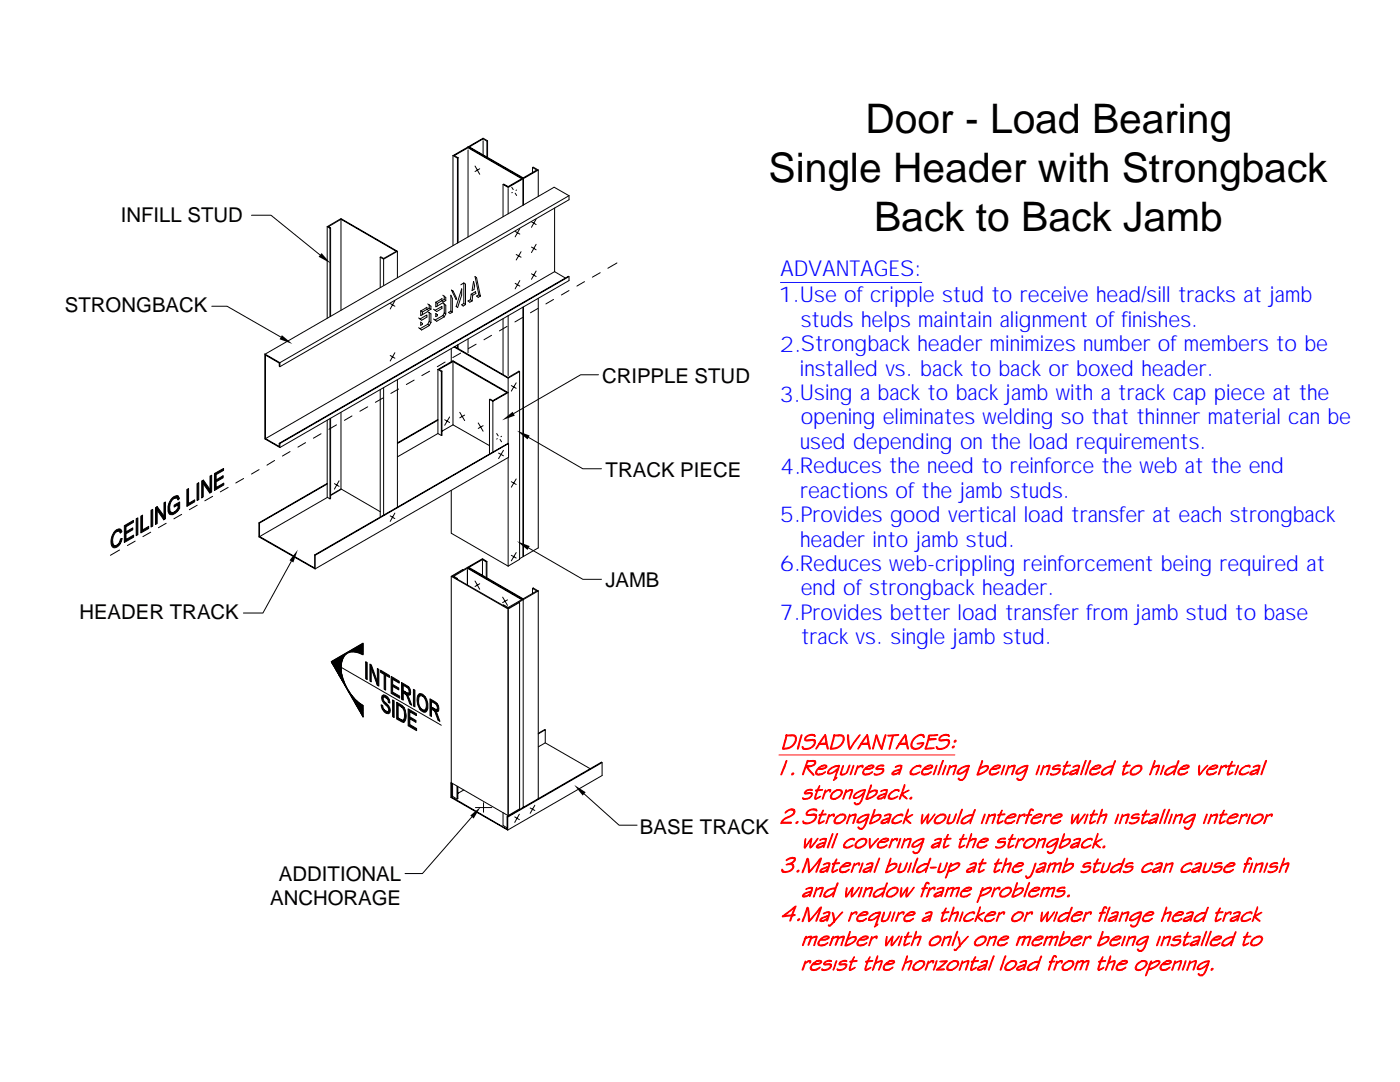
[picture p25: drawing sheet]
<svg xmlns="http://www.w3.org/2000/svg" width="279mm" height="216mm" viewBox="0 0 279 216" stroke-linecap="round" stroke-linejoin="round" font-family="sans-serif">
<defs><g id="words">
<g font-size="8.1">
<text x="172.7" y="26.5">Door - Load Bearing</text>
<text x="153.4" y="36.3">Single Header with Strongback</text>
<text x="174.5" y="46">Back to Back Jamb</text>
</g>
<g font-size="4.4" fill="#00f">
<text x="155.7" y="55.2">ADVANTAGES:</text>
<text x="155.4" y="60.3">1.Use of cripple stud to receive head/sill tracks at jamb</text>
<text x="159.8" y="65.2">studs helps maintain alignment of finishes.</text>
<text x="155.7" y="70.3">2.Strongback header minimizes number of members to be</text>
<text x="159.6" y="75">installed vs. back to back or boxed header.</text>
<text x="155.6" y="80.3">3.Using a back to back jamb with a track cap piece at the</text>
<text x="159.7" y="89.5">used depending on the load requirements.</text>
<text x="159.8" y="84.7">opening eliminates welding so that thinner material can be</text>
<text x="155.7" y="94.5">4.Reduces the need to reinforce the web at the end</text>
<text x="159.7" y="99.3">reactions of the jamb studs.</text>
<text x="155.6" y="104.2">5.Provides good vertical load transfer at each strongback</text>
<text x="155.6" y="114">6.Reduces web-crippling reinforcement being required at</text>
<text x="159.7" y="109.1">header into jamb stud.</text>
<text x="159.8" y="118.8">end of strongback header.</text>
<text x="155.6" y="123.7">7.Provides better load transfer from jamb stud to base</text>
<text x="159.9" y="128.5">track vs. single jamb stud.</text>
</g>
<g font-size="4.1">
<text x="24.1" y="44.3">INFILL STUD</text>
<text x="13" y="62.3">STRONGBACK</text>
<text x="120.1" y="76.5">CRIPPLE STUD</text>
<text x="120.9" y="95.2">TRACK PIECE</text>
<text x="120.8" y="117.2">JAMB</text>
<text x="15.8" y="123.5">HEADER TRACK</text>
<text x="127.7" y="166.3">BASE TRACK</text>
<text x="55.7" y="175.7">ADDITIONAL</text>
<text x="53.9" y="180.6">ANCHORAGE</text>
</g>
</g></defs>
<g fill="none" stroke="#000" stroke-width=".2">
<path d="M90.4 31.1l.9 .5 .1-.1M90.4 31.1l6-3.5 .9 .5v3.3M90.4 31.1v17.9M91.3 31.6v16.9M91.4 31.5l-.7-.4 2.7-1.6 10.7 6.2-2.7 1.5-.9-.5-.1 .1 1 .6 6-3.5M91.4 31.5v16.9M93.4 29.3l11 6.4M93.4 29.9v17.4M94.8 33.1l.9 1.7M95.7 33.7l-.9 .5M96.4 28.1v2.8M97.2 31.3v-3.1l-.8-.5-2.7 1.6 10.7 6.2 2.7-1.6-.8-.5"/>
<path d="M100.4 36.8v6.4M101.4 37.6v5.1M102.1 37.4l.3 .4M102.3 38.4l-.2 .1M102.8 38.5l.3 .5M103.1 37.9l-.1 .1M104.4 35.7v5.2v-5.2M107.4 33.9l-1-.6-.1 .1v1M107.4 33.9v5.3M113.6 39.1v.8l-57.7 33.3M113.6 39.1l-57.7 33.3M113.6 39.1l-3-1.7-57.7 33.3"/>
<path d="M50.2 42.9h3.9l9.8 8M65.3 45.2l2.8-1.6 11.2 6.5M65.3 45.2v18.3M65.3 45.2l.5 .3M65.8 45.5v17.6M66 45.5v17.6M68.1 43.8l-2.5 1.4 .4 .3h-.2M68.1 43.8l11 6.3-2.5 1.5-.6-.4-.1 .1M68.1 43.8v18.1M75.9 51.3v6.1M76.6 51.7v5.3M79.3 50.1l-2.7 1.6-.7-.4"/>
<path d="M79.3 50.1v5.3M88.4 58.9l.3 .2M88.7 59.1v.7l-.5 .2M88.7 59.1l.3 .3v.6M88.7 59.8l.3 .2M89 60l-.5 .3-.3-.3M90 58.9l.3 .6v2.8l-.5 .2-.3-.2 .5-.2zM90.1 57.9l.3 .2 .7 1.4-.1 .3zM92 56.8l.6-.3v4.1M92.1 57.6v1.3l-.8 2.5-.3-.2zM92.6 56.5l.3 .2v4.1M93.9 59.8l.3 .2"/>
<path d="M94 58.7l-.1 1.1-.5 .2 .3 .3 .5-.3M94 58.7l.9-.5 .1 .4-.7 .3zM94.3 58.9l-.1 1.1M94.5 56.2l.2 .8-.1 .8-.4 .2zM95.6 58.8l-.8-3.6 .3 .2 .8 3.7M95.6 58.8l-.5 .3 .3 .2 .5-.2M95.6 58.8l.3 .3M102.8 56.5l.9 .6M102.8 46.2l.9 .5M103 50.8l1 .5M103.7 56l-.9 1.6M103.7 45.6l-.9 1.7"/>
<path d="M104 50.2l-1 1.7M106.1 54.6l.9 .6M106.1 44.3l.9 .5M106.1 49.3l.9 .5M107 54.1l-.9 1.6M107 43.7l-.9 1.7M107 48.7l-.9 1.7M107.4 59.5v49.8l-3.7 2.2M110.5 59.8l-1.6 .8M110.7 54.2l-57.7 33.3M110.7 41.5v12.7M110.7 54.2l2.1 1.3"/>
<path d="M113.6 55.2l-57.7 33.3M113.6 58l-1.6 .9M116.6 56.2l-1.5 .9M119.8 54.4l-1.6 .9M123.1 52.5l-1.8 1M42.3 61.1h3l10.7 6.1M55.9 72.4v.8l-.2-.1v-.6l-2.7-1.7v16.7M55.9 72.4l-3-1.8v17l3 1.7M75.9 77.7v25.5M76.5 79.4l-1.6 .9M76.6 77.4v25.4M77.9 70.9l.9 .6"/>
<path d="M77.9 60.6l.9 .5M78.8 70.4l-.9 1.6M78.8 60l-.9 1.7M79.3 75.8v25.4M79.6 77.6l-1.6 .9M82.7 75.8l-1.6 .9M83.5 63.4l.3 .2M83.5 65.4l.3 .2M83.8 63.6l1.4-.8v.5l-.7 .4-.4 .2zM84 62v1l1.4-.8 .3 .2M84 64.3l.3 .2v.2l-.3 .2zM84 62l.3 .3"/>
<path d="M85.2 61.7v-.4l-1.2 .7M85.2 61.7l-.9 .6v.5M85.4 64.7l-1.6 .9M85.4 60.6l.3 .3M85.4 64.7l.3 .3M85.7 60.9v.6l-.5 .2M85.7 62.4v1.7M85.7 62.4l.3 .2v1.8M85.7 65l-1.6 .8-.3-.2M85.7 64.1l-.3 .6M85.7 60.9l.3 .2v.6M85.7 61.5l.3 .2"/>
<path d="M85.7 64.1l.3 .3M85.7 74.1l-1.5 .9M86 61.7l-.5 .3-.3-.3M86 64.4l-.3 .6M86.5 63.6l.3 .3M86.5 61.7l.3 .2M86.8 61.9l1.4-.7v.3l-.7 .5-.4 .2zM87 60.3v.9l1.4-.8 .3 .3M87 62.5l.3 .3v.2l-.3 .2zM87 60.3l.3 .3M87.4 73.7l3-1.7 11 6.3-3 1.8M87.4 73.7v12.8"/>
<path d="M87.4 73.7l.7 .4M88.1 74.1v12.8M88.2 74.1v12.7l-.8-.3M88.2 60v-.4l-1.2 .7M88.2 60l-.9 .6v.5M88.4 63l-1.6 .9M88.4 63l.3 .2M88.7 60.7v1.7M88.7 60.7l.3 .2v1.7M88.7 63.2l-1.6 .9-.3-.2M88.7 62.4l-.3 .6M88.7 62.4l.3 .2"/>
<path d="M88.8 72.2l-1.5 1M89 62.6l-.3 .6M90 62.1l.3 .2M90.1 69.6v2.6M90.4 72.2l-2.8 1.5 .6 .4h-.1M90.4 72.2v12.6M90.4 72.2l10.8 6.1-2.8 1.6-.7-.2M90.6 69.2l10.8 6.3M90.7 69.2l10.7 6.1 2.2-1.2h.1l-2.3 1.4M91.3 68.9v.6M91.4 68.8v.8M91.9 70.5l-1.5 .9"/>
<path d="M92.6 60.6l-.5 .2 .3 .3 .5-.3M92.6 60.6l.3 .2M93.4 67.6v2.8M95 68.7l-1.5 .9M97.7 79.7v10.9M97.7 79.7l.7 .4M98.1 66.9l-1.5 .9M100.4 63.6v11.1M101.2 65.1l-1.5 .9M101.4 63v12M101.4 75.5v13M102 76.9l1 .6"/>
<path d="M103 76.4l-1 1.6M103.7 74.1v37.5l-2.3 1.4M104.3 63.4l-1.5 .8M104.4 61.3v49.8v-49.8M107.4 61.5l-1.5 .9M119.4 74.8h-3.5l-13.4 7.7M42.4 99l-1.5 .9M45.5 97.3l-1.5 .8M48.6 95.5l-1.5 .9M51.7 93.7l-1.5 .9M53 87.5l2.7 1.6v-.6M54.8 91.9l-1.5 .9"/>
<path d="M55.7 88.5h.2v.8M55.7 88.5l57.7-33.4 .2 .1v.8l-57.7 33.3M57.9 90.1l-1.5 .9M61 88.3l-1.5 .9M64.1 86.6l-1.6 .8M65.3 96.5l-13.6 7.8M65.3 96.6l-13.5 7.8M65.3 99.3l-13.3 7.7M65.8 83.5v16l-.5-.3v-15.4M66 98.8l2.1-1.2 7.8 4.5M66 83.5v16h-.2M66.7 96.5l1 .5"/>
<path d="M67.2 84.8l-1.6 .9M67.7 95.9l-1 1.7M68.1 82.3v15.3M68.1 97.6l-2.1 1.3M70.3 83l-1.6 .9M73.4 81.2l-1.6 .9M87.4 86.5l-8.1 4.7M87.4 83.8l-8.1 4.7M87.4 83.7l-8.1 4.7M88.8 83.8l.9 .5M89.7 83.2l-.9 1.7M90.1 97.9v8.5l11.3 6.6"/>
<path d="M90.4 84.8l7.3 4.1M90.4 84.8l-2.2 1.2M91.8 82.3l.9 1.6M92.7 82.8l-.9 .6M95.4 84.4l1 1.6M96.4 84.9l-1 .6M98.4 80.1v10.1M99.1 86.5l.3 .5M99.3 87.5l-.2 .1M99.5 90.4l1 .6M99.8 87.7l.3 .5M100.1 87.1h-.1"/>
<path d="M100.5 89.9l-1 1.6M101.4 88.5l-38.6 22.2M101.4 91.3v21.7M101.4 88.5h.1M101.5 88.5v2.7l-38.6 22.3M101.5 88.5l-38.6 22.3M102 96.1l1 .6M103 95.6l-1 1.6M105.5 87.3l10.8 6.2h3.7M23.9 109.7l-1.9 1.1M27 108l-1.6 .9M30.1 106.2l-1.6 .9"/>
<path d="M33.2 104.4l-1.6 .9M36.3 102.6l-1.6 .9M39.3 100.8l-1.5 .9M58.1 112l-5.6 10.3h-3.9M62.8 110.7v2.6l-11-6.3v-2.6l-.1-.1v2.8l11.2 6.4M62.8 110.7l.1 2.8M77.9 102.9l.9 .6M78.8 102.4l-.9 1.6M90.1 115l11.3 6.5 2.3-1.3M90.1 115v41.2M91.2 115.5l9.2 5.3M91.3 115.4l-.8-.4 2.8-1.6 10.8 6.3-2.7 1.5-.9-.5-.1 .1 1 .6 3-1.7"/>
<path d="M91.3 115.4v.2M92.4 113.7v-.1l-2.3 1.4M93.3 113.2l-3 1.8 .9 .5 .1-.1M93.3 113.2l3-1.7 .9 .5-.2 .1-.7-.4-2.7 1.5 10.8 6.3 2.7-1.6-.8-.5v1M93.3 113.2l11.1 6.5M93.3 113.6v3.1M94.8 115.9l.9 1.7M95.7 116.5l-.9 .5M96.3 111.9v2.9M97 112.1v3.2M97.2 112v3.3M100.3 119.1l1 1.7"/>
<path d="M101.3 119.7l-1 .5M102 110.8l1 .6M103 110.3l-1 1.6M104.4 119.7v41.4M105.5 109.3l10.8 6.3h3.7M106.3 117.4l.1-.1 1 .6M107.4 117.9v41.5M107.4 117.9l-3 1.8M66.1 132l6.4-3.7v2.4a2.87 2.87 0 0 0-3.6 0 5.6 5.6 0 0 0-.1 5.7 9.5 9.5 0 0 0 3.7 4.4v2.3zM68.1 133.2l20 11.5M68.1 133.9l-.7 .4M68.1 133.8l-.8 .4"/>
<path d="M68.1 133.6l-.8 .5M68.1 133.5l-.9 .5M68.1 133.4l-.9 .5M68.1 133.3l-1 .5M68.1 133.2l-1 .6M68.1 133.1l-1.1 .6M68.1 132.9l-1.1 .7M68.1 132.8l-1.1 .7M68.1 132.7l-1.2 .7M68.1 134.2l-.6 .4M68.1 134.1l-.6 .3M68.1 134l-.7 .3"/>
<path d="M68.1 132.6l-1.3 .7M68.1 132.5l-1.3 .7M68.1 132.4l-1.4 .8M68.2 134.4l-.6 .3M68.2 134.3l-.6 .3M68.2 132.2l-1.5 .9M68.2 134.6l-.5 .3M68.2 134.5l-.5 .3M68.2 132.1l-1.5 .9M68.3 134.8l-.5 .3M68.3 134.7l-.5 .3M68.3 131.9l-1.7 1"/>
<path d="M68.3 135l-.4 .2M68.3 134.9l-.4 .2M68.3 131.8l-1.8 1M68.3 135.1l-.3 .2M68.3 131.7l-1.8 1M68.4 135.3l-.3 .2M68.4 135.2l-.4 .2M68.4 131.5l-2 1.2M68.4 135.4l-.3 .2M68.5 135.6l-.3 .1M68.5 135.5l-.3 .2M68.5 131.4l-2.1 1.2"/>
<path d="M68.5 135.7l-.2 .1M68.5 131.2l-2.1 1.3M68.6 135.8l-.3 .1M68.6 135.9l-.2 .1M68.6 136l-.2 .1M68.6 131l-2.3 1.4M68.7 136.2h-.2M68.7 136l-.2 .2M68.7 136.2l-.1 .1M68.8 130.8l-2.6 1.5M68.8 136.3l-.2 .1M68.8 136.4l-.1 .1"/>
<path d="M68.9 136.5l-.2 .1M68.9 136.6l-.1 .1M68.9 136.7l-.1 .1M69 136.8h-.1M69 130.6l-2.8 1.6M69 136.9h-.1M69.1 137h-.1M69.1 137.1h-.1M69.2 137.1l-.1 .1M69.2 137.2l-.1 .1M69.3 137.3l-.1 .1M69.3 137.4l-.1 .1"/>
<path d="M69.4 137.5l-.1 .1M69.4 137.6h-.1M69.4 137.6v.1M69.5 137.7l-.1 .1M69.6 137.8l-.2 .1M69.6 137.9l-.1 .1M69.7 138l-.1 .1M69.7 138.1l-.1 .1M69.8 138.2h-.1M69.8 138.2l-.1 .1M69.9 138.3l-.2 .1M70 138.4l-.2 .1"/>
<path d="M70 138.5l-.1 .1M70.1 138.6l-.2 .1M70.1 138.7h-.1M70.2 138.7l-.2 .1M70.3 138.8l-.2 .1M70.3 138.9l-.2 .1M70.4 139l-.2 .1M70.5 139l-.3 .2M70.5 139.1l-.2 .2M70.6 139.2l-.3 .1M70.6 139.3l-.2 .1M70.7 139.3l-.3 .2"/>
<path d="M70.8 139.4l-.3 .2M70.8 139.5l-.3 .2M70.9 139.6l-.4 .2M71 139.6l-.4 .2M71.1 139.7l-.4 .2M71.1 139.8l-.4 .2M71.2 139.8l-.4 .3M71.3 139.9l-.5 .3M71.4 140l-.6 .3M72.5 130.5l-.1 .1M72.5 130.5h-.2M72.5 130.3l-.3 .2"/>
<path d="M72.5 130.2l-.5 .3M72.5 130.1l-.6 .3M72.5 130l-.7 .3M72.5 129.9l-.8 .4M72.5 129.7l-.9 .5M72.5 129.6l-1.1 .6M72.5 129.5l-1.2 .7M72.5 129.4l-1.3 .8M72.5 129.3l-1.5 .8M72.5 129.2l-1.7 .9M72.5 129.1l-1.8 1M72.5 128.9l-2 1.2"/>
<path d="M72.5 128.8l-2.2 1.3M72.5 128.7l-2.4 1.4M72.5 128.6l-2.8 1.6M72.5 128.5l-6.4 3.6M72.5 128.4l-6.4 3.7M101.4 121.5v41.4M103.6 120.1l.1 .1M103.7 120.2v41.2l-2.3 1.4-11.3-6.6M71.4 140.1l-.5 .3M71.5 140.1l-.5 .4M71.6 140.2l-.6 .4M71.7 140.3l-.6 .4"/>
<path d="M71.8 140.3l-.7 .4M71.9 140.4l-.8 .4M71.9 140.4l-.7 .5M72.1 140.5l-.8 .5M72.2 140.6l-.9 .5M72.2 140.7l-.8 .5M72.3 140.7l-.9 .5M72.5 140.7l-1.1 .6M72.5 140.9l-1 .5M72.5 140.9l-.9 .6M72.5 141.1l-.9 .5M72.5 141.2l-.9 .5"/>
<path d="M72.5 141.3l-.8 .5M72.5 141.4l-.8 .4M72.5 141.5l-.7 .4M72.5 141.7l-.6 .3M72.5 141.8l-.6 .3M72.5 141.9l-.6 .3M72.5 142l-.5 .3M72.5 142.1l-.5 .2M72.5 142.2l-.4 .2M72.5 142.3l-.3 .2M72.5 142.5l-.3 .1M72.5 142.6l-.3 .1"/>
<path d="M72.5 142.7l-.2 .1M72.5 142.8l-.2 .1M72.5 142.9h-.1M72.5 143h.1M90 156.2v2.9l11.3 6.5M90.1 156.2l.1 .1M90.1 159l11.1 6.5v-2.5h.1v2.6M90.1 156.3v2.7M90.3 156.4v2.5M90.3 158.9l-.2 .1M91.2 156.9v2.5M91.4 157v2.4h-.2l-.9-.5"/>
<path d="M92.6 157.6l-1.2 .7M107.4 146.5l1.4-.9v2.6l-1.4 .8M108.8 145.6l-1.4 .7M108.8 148.2l9 5.2M116.6 158.4l6.9 6.3h3.6M120.2 152.2l-18.9 10.8M94.2 163l-9.9 11.3h-3.5M94.9 161.1h3.2M96.5 160.2v1.9M100.4 162.2v2.5l.8 .5M101.2 163l18.8-10.9 .2 .1v2.5l-18.9 10.9M102.7 163l1 .6"/>
<path d="M103.7 162.5l-1 1.6M105.8 161.2l.9 .5M106.7 160.7l-.9 1.6"/>
</g>
<g fill="#f00" stroke="#f00" stroke-width=".2">
<path d="M160.9 153h1h-.8l1.3 1.7-.8-.7z" fill-rule="evenodd"/>
<path d="M160.9 152.8a1.75 1.75 0 0 0 1.7-.5v-.3l-.4-.1h.6v.3a1.02 1.02 0 0 1-.9 .8z" fill-rule="evenodd"/>
<path d="M161.1 151.8l1.2-.1 .5 .2-1.6 .1-.3 .8 1 .2h-1l-.5 1.5-.3 .1z" fill-rule="evenodd"/>
<path d="M161.1 151.8h.2z" fill-rule="evenodd"/>
<path d="M163.4 154.5l.5-.1 .9-.4-.7 .5z" fill-rule="evenodd"/>
<path d="M163.4 153.1l.6-.3h.5l-1 .4-.1 .2h.9l-1.1 .1-.1 .2-.1 .6a1.21 1.21 0 0 0 1.1 .2l-.1 .1a1.13 1.13 0 0 1-1.2-.1 1.25 1.25 0 0 1 .6-1.4z" fill-rule="evenodd"/>
<path d="M163.4 153.4l1.1-.2 .3-.2v-.1l-.8-.2 .5-.1 .5 .1 .1 .3-.5 .4z" fill-rule="evenodd"/>
<path d="M166.7 155.3l.3-.1-.1 .2z" fill-rule="evenodd"/>
<path d="M167.1 153.6h.2l-.6 1.7 .2 .1-.5 .3z" fill-rule="evenodd"/>
<path d="M165.4 153.5a2.09 2.09 0 0 1 1.9-.6l-1.2 .3a1.09 1.09 0 0 0-.7 1l.1 .1h-.4v-.3z" fill-rule="evenodd"/>
<path d="M166.5 152.9l1.1-.2-.3 .9-1.1 .6a1.08 1.08 0 0 1-1.1 .1 2.44 2.44 0 0 0 2.2-1.4z" fill-rule="evenodd"/>
<path d="M168.2 152.8l.1 .2-.4 1.4 .2 .1-.4 .1z" fill-rule="evenodd"/>
<path d="M169.4 152.8l.2-.1-.5 1.4-.6 .5-.5 .1-.3-.1a1.29 1.29 0 0 0 1.4-.8z" fill-rule="evenodd"/>
<path d="M170.2 152.8l.2-.1-.7 1.9z" fill-rule="evenodd"/>
<path d="M171.2 153.1l.5-.3h.3l-.7 .4z" fill-rule="evenodd"/>
<path d="M171.2 152.8l.1 .4-.7 1.4z" fill-rule="evenodd"/>
<path d="M171.7 152.8l.4-.1h.2v.3l-.3 .2 .1-.3z" fill-rule="evenodd"/>
<path d="M172.8 154.5l.5-.1 .9-.4-.7 .5z" fill-rule="evenodd"/>
<path d="M172.8 153.1l.6-.3h.5l-1 .4-.1 .2h.9l-1.1 .1-.2 .4v.4a1.21 1.21 0 0 0 1.1 .2l-.1 .1a.85 .85 0 0 1-1.3-.5l.3-.6z" fill-rule="evenodd"/>
<path d="M172.8 153.4l1.1-.2 .3-.2v-.1l-.8-.2 .5-.1 .5 .1 .1 .3-.5 .4z" fill-rule="evenodd"/>
<path d="M174.4 154.4l.1-.1 .4 .2-.4 .1z" fill-rule="evenodd"/>
<path d="M174.5 154.6a2.15 2.15 0 0 0 1.7-.8v-.2l-.3-.1h.5a1.17 1.17 0 0 1-1.5 1.2z" fill-rule="evenodd"/>
<path d="M175.1 153.4l.9-.1 .4 .2z" fill-rule="evenodd"/>
<path d="M176 152.8l.4-.1v.1z" fill-rule="evenodd"/>
<path d="M175.1 152.9a1.43 1.43 0 0 1 1.3-.2l-.4 .1a.87 .87 0 0 0-1 .6l1.4 .1h-1.6z" fill-rule="evenodd"/>
<path d="M178.4 154.5l1.1-.4-.6 .4z" fill-rule="evenodd"/>
<path d="M178 154.3a1.66 1.66 0 0 1 1.6-.7l-.5 .2a.95 .95 0 0 0-.9 .6l.7 .1-.6 .1h-.3z" fill-rule="evenodd"/>
<path d="M179.6 152.8h.4l-.6 1.8 .1-.5h-.2l.3-.5-.3-.1 .4-.1 .1-.4z" fill-rule="evenodd"/>
<path d="M178.6 153h.1a1.19 1.19 0 0 1 1.3-.2z" fill-rule="evenodd"/>
<path d="M181.7 154.5a3.1 3.1 0 0 0 1.9-.5 1.56 1.56 0 0 1-1.9 .5z" fill-rule="evenodd"/>
<path d="M182.2 153.2a1.3 1.3 0 0 1 1.2-.3 1.49 1.49 0 0 0-1.5 1.4l.3 .2h-.5a1.02 1.02 0 0 1 .5-1.3z" fill-rule="evenodd"/>
<path d="M182.9 152.8l.6-.1h.3v.3l-.1 .1-.1-.2z" fill-rule="evenodd"/>
<path d="M184.6 154.5l.4-.1 .9-.4-.6 .5z" fill-rule="evenodd"/>
<path d="M184.5 153.1l.6-.3h.5l-.9 .4-.2 .2h1l-1.1 .1-.3 .8a1.21 1.21 0 0 0 1.2 .2l-.2 .1a1.13 1.13 0 0 1-1.2-.1 1.25 1.25 0 0 1 .6-1.4z" fill-rule="evenodd"/>
<path d="M184.5 153.4l1.1-.2 .4-.2-.1-.1-.7-.2 .4-.1 .5 .1 .1 .3-.3 .3z" fill-rule="evenodd"/>
<path d="M186.8 152.8l.2-.1-.7 1.9z" fill-rule="evenodd"/>
<path d="M188.1 151.8h.2l-.9 2.5-.2 .3z" fill-rule="evenodd"/>
<path d="M188.7 152.7h.1v.2l-.5 1.5-.2 .2z" fill-rule="evenodd"/>
<path d="M189.6 153.1l.5-.2h.5l-.8 .3z" fill-rule="evenodd"/>
<path d="M189.6 152.7v.4l.2 .1-.2 .1-.5 1.2-.1 .1z" fill-rule="evenodd"/>
<path d="M190.1 152.9l.7-.2h.1l-.7 1.9 .5-1.7z" fill-rule="evenodd"/>
<path d="M191.3 155.3l.8 .4a.61 .61 0 0 1-.9-.3z" fill-rule="evenodd"/>
<path d="M193 153.6l.3-.1-.4 1a1.89 1.89 0 0 1-.8 1.2l-.3-.1a1.81 1.81 0 0 0 1.1-1.5z" fill-rule="evenodd"/>
<path d="M191 154.4l.4-.1a2.56 2.56 0 0 0 1.9-1.4l.2-.1-.2 .7-1.1 .7a1.12 1.12 0 0 1-1.2 .2z" fill-rule="evenodd"/>
<path d="M191.3 153.6a3.2 3.2 0 0 1 2.2-.9v.1a2.24 2.24 0 0 0-2.3 1.5h.2l-.4 .1v-.3z" fill-rule="evenodd"/>
<path d="M195.2 154.5l.9-.4a1.25 1.25 0 0 0 1-1.1h-.3l.5-.1a1.6 1.6 0 0 1-1.4 1.5l-.5 .2z" fill-rule="evenodd"/>
<path d="M195.4 153.3l.7-.3a1.01 1.01 0 0 1 1.2-.1 1.78 1.78 0 0 0-2.1 1.6l.2 .1h-.4z" fill-rule="evenodd"/>
<path d="M196 151.8h.1l-.1 .5-.4 .9-.2 .1z" fill-rule="evenodd"/>
<path d="M198.1 154.5l.4-.1 .9-.4-.6 .5z" fill-rule="evenodd"/>
<path d="M197.7 153.5l.9-.7h.5l-.5 .2-.6 .4h1l-1.1 .1-.2 .4v.4l.3 .2h.8l-.2 .1a.81 .81 0 0 1-1.2-.5z" fill-rule="evenodd"/>
<path d="M198.6 152.8l.5-.2 .5 .1 .1 .3-.4 .4h-1.3l1.1-.2 .4-.2-.4-.2z" fill-rule="evenodd"/>
<path d="M200.3 152.8l.2-.1-.7 1.9z" fill-rule="evenodd"/>
<path d="M201.3 153.1l.5-.2h.5l-.8 .3z" fill-rule="evenodd"/>
<path d="M201.3 152.7l.2 .5-.2 .1-.6 1.3z" fill-rule="evenodd"/>
<path d="M201.8 152.9l.6-.2h.2l-.5 1.8-.2 .1 .5-1.7z" fill-rule="evenodd"/>
<path d="M202.9 155.4l.1-.2 .8 .5a.63 .63 0 0 1-.9-.3z" fill-rule="evenodd"/>
<path d="M204.7 153.6l.3-.1-.7 1.6-.5 .6-.3-.1a1.81 1.81 0 0 0 1.1-1.5z" fill-rule="evenodd"/>
<path d="M202.7 154.4l.4-.1a2.39 2.39 0 0 0 1.8-1.4l.2-.1-.1 .7-1.1 .7a1.06 1.06 0 0 1-1.2 .2z" fill-rule="evenodd"/>
<path d="M203 153.6l1.4-.8 .7-.1-.2 .2a2.01 2.01 0 0 0-2 1.4h.2l-.4 .1v-.3z" fill-rule="evenodd"/>
<path d="M207.3 152.8l.2-.1-.7 1.9z" fill-rule="evenodd"/>
<path d="M208.3 153.1l.5-.2h.5l-.9 .3z" fill-rule="evenodd"/>
<path d="M208.2 152.7l.2 .5-.2 .1-.5 1.3z" fill-rule="evenodd"/>
<path d="M208.8 152.9l.6-.2h.2l-.5 1.8-.2 .1 .5-1.7z" fill-rule="evenodd"/>
<path d="M209.6 154.4l.1-.1 .4 .2-.4 .1z" fill-rule="evenodd"/>
<path d="M209.7 154.6a2.16 2.16 0 0 0 1.7-.8v-.2l-.3-.1h.5a1.38 1.38 0 0 1-1.9 1.1z" fill-rule="evenodd"/>
<path d="M210.4 153.4a1.14 1.14 0 0 1 1.2 .1z" fill-rule="evenodd"/>
<path d="M211.2 152.8l.3-.1 .1 .1z" fill-rule="evenodd"/>
<path d="M210.3 152.9l.6-.2h.6l-.3 .1a.97 .97 0 0 0-1 .6l1.4 .1h-1.6z" fill-rule="evenodd"/>
<path d="M212.3 154.4l1-.3-.9 .5z" fill-rule="evenodd"/>
<path d="M212.2 153h.3z" fill-rule="evenodd"/>
<path d="M212.3 152.8l1.4-.1-.2 .2h-.8l-.4 1.3 .1 .4-.3 .1-.1-.3 .5-1.4h-.3z" fill-rule="evenodd"/>
<path d="M213 151.9l.1 .1-.3 .7h-.2z" fill-rule="evenodd"/>
<path d="M213.8 154.5l1.1-.4-.6 .4z" fill-rule="evenodd"/>
<path d="M213.7 153.9l1-.4 .4 .1-1.1 .4-.3 .4 .6 .1-.5 .1h-.4v-.3z" fill-rule="evenodd"/>
<path d="M215.1 152.8h.4l-.1 .4-.4 1.2-.2 .2 .1-.5h-.1l.3-.5-.4-.1 .4-.1 .2-.4z" fill-rule="evenodd"/>
<path d="M214.1 153l.7-.3 .7 .1z" fill-rule="evenodd"/>
<path d="M216.6 151.8h.2l-.9 2.5-.2 .3z" fill-rule="evenodd"/>
<path d="M217.5 151.8l.1-.1 .1 .2-1 2.6-.1 .1z" fill-rule="evenodd"/>
<path d="M218.1 154.5l.5-.1 .8-.4-.6 .5z" fill-rule="evenodd"/>
<path d="M217.7 153.5a1.88 1.88 0 0 1 1.5-.7l-.6 .2-.5 .4h.9l-1.1 .1-.2 .4v.4l1 .3a.85 .85 0 0 1-1.3-.5z" fill-rule="evenodd"/>
<path d="M218.6 152.8l.6-.2 .4 .1 .2 .3-.5 .4h-1.2l1.1-.2 .3-.2v-.1z" fill-rule="evenodd"/>
<path d="M221.7 153.9l.3-.2-.4 .9z" fill-rule="evenodd"/>
<path d="M220.1 153.5a2.11 2.11 0 0 1 1.9-.5l-1.2 .3a1.19 1.19 0 0 0-.8 1.1l.3 .1h-.5v-.3z" fill-rule="evenodd"/>
<path d="M221.2 153a1.11 1.11 0 0 0 1.3-1.2h.1v.1l-.2 .5a2.4 2.4 0 0 1-2.2 2.3l-.4-.2a2.26 2.26 0 0 0 2.2-1.5z" fill-rule="evenodd"/>
<path d="M224.2 154.4l1-.3-.9 .5z" fill-rule="evenodd"/>
<path d="M224.2 153h.3z" fill-rule="evenodd"/>
<path d="M224.2 152.8l1.4-.1-1 .2-.1 .5a1.02 1.02 0 0 0-.2 1.2l-.2 .1-.1-.3 .5-1.4h-.3z" fill-rule="evenodd"/>
<path d="M224.9 151.9h.1l-.3 .8h-.2z" fill-rule="evenodd"/>
<path d="M225.8 153.5l1-.8 .4 .2a1.32 1.32 0 0 0-1.4 1.4l.9 .3-.6 .1-.5-.2v-.6z" fill-rule="evenodd"/>
<path d="M226.8 152.7h.5l.5 .2a1.4 1.4 0 0 1-1.6 1.6l.4-.1a1.26 1.26 0 0 0 1-1.4z" fill-rule="evenodd"/>
<path d="M230.1 153.1l.5-.2h.5l-.8 .3z" fill-rule="evenodd"/>
<path d="M230.6 152.9l.7-.2h.1l-.2 .9-.5 1 .5-1.7z" fill-rule="evenodd"/>
<path d="M230.4 151.8l.1 .1-.4 1.2 .2 .1-.2 .1-.6 1.3z" fill-rule="evenodd"/>
<path d="M232.2 152.7h.1v.2l-.7 1.7z" fill-rule="evenodd"/>
<path d="M234.4 153.9l.2-.2-.4 .9z" fill-rule="evenodd"/>
<path d="M232.8 153.5a2.11 2.11 0 0 1 1.9-.5l-1.2 .3a1.19 1.19 0 0 0-.8 1.1l.2 .1h-.4l-.1-.3z" fill-rule="evenodd"/>
<path d="M233.9 153a1.1 1.1 0 0 0 1.2-1.2h.1l.1 .1-.2 .5a2.4 2.4 0 0 1-2.3 2.3l-.3-.2a2.26 2.26 0 0 0 2.2-1.5z" fill-rule="evenodd"/>
<path d="M235.7 154.5l.5-.1 .8-.3a1.23 1.23 0 0 1-1.3 .4z" fill-rule="evenodd"/>
<path d="M235.3 153.5a1.88 1.88 0 0 1 1.5-.7l-.6 .2-.5 .4h.9l-1.1 .1-.2 .4v.4l.3 .2h.8l-.1 .1a.81 .81 0 0 1-1.3-.5z" fill-rule="evenodd"/>
<path d="M236.2 152.8l.6-.2 .4 .1 .2 .3-.5 .4h-1.2l1-.2 .5-.2-.4-.2z" fill-rule="evenodd"/>
<path d="M239.3 152.7l.1 .2v1.6l-.1 .1-.1-1.2z" fill-rule="evenodd"/>
<path d="M240.5 153.2l.5-.5-1.6 2-.1-.1z" fill-rule="evenodd"/>
<path d="M241.5 154.5l.4-.1 .9-.4-.7 .5z" fill-rule="evenodd"/>
<path d="M241 153.5h.1a1.67 1.67 0 0 1 1.4-.7l-.9 .4-.2 .2h1l-1.2 .1-.2 .4v.4a1.21 1.21 0 0 0 1.1 .2l-.1 .1a.85 .85 0 0 1-1.3-.5z" fill-rule="evenodd"/>
<path d="M241.4 153.4l1.1-.2 .4-.2-.1-.1-.7-.2 .4-.1 .5 .1 .1 .3-.4 .4z" fill-rule="evenodd"/>
<path d="M243.8 153.1l.5-.3h.3l-.7 .4z" fill-rule="evenodd"/>
<path d="M243.8 152.8l.1 .4-.2 .1-.5 1.3z" fill-rule="evenodd"/>
<path d="M244.3 152.8l.6-.1-.1 .3-.2 .2 .1-.3z" fill-rule="evenodd"/>
<path d="M245.2 154.4l.9-.3a.84 .84 0 0 1-.8 .5z" fill-rule="evenodd"/>
<path d="M245.1 153h.3z" fill-rule="evenodd"/>
<path d="M245.1 152.8l1.4-.1-.2 .2h-.7l-.5 1.3 .2 .4-.3 .1-.1-.3 .5-1.4h-.3z" fill-rule="evenodd"/>
<path d="M245.8 151.9l.2 .1-.4 .7h-.2z" fill-rule="evenodd"/>
<path d="M247.1 152.7h.1v.2l-.7 1.7z" fill-rule="evenodd"/>
<path d="M247.4 154.5l1-.1 .9-.4a1.62 1.62 0 0 1-1.9 .5z" fill-rule="evenodd"/>
<path d="M247.9 153.2a1.3 1.3 0 0 1 1.2-.3 1.88 1.88 0 0 0-1.6 1.1l.1 .3 .3 .2h-.5a1.02 1.02 0 0 1 .5-1.3z" fill-rule="evenodd"/>
<path d="M248.6 152.8l.6-.1h.3v.3l-.2 .1v-.2z" fill-rule="evenodd"/>
<path d="M249.8 154.5l1.1-.4-.6 .4z" fill-rule="evenodd"/>
<path d="M249.7 153.9l1-.4 .4 .1-1 .3-.5 .4 .2 .2h.5l-.5 .1h-.4v-.3z" fill-rule="evenodd"/>
<path d="M251.1 152.8h.4l-.6 1.8v-.5h-.1l.3-.5-.4-.1 .5-.3v-.2z" fill-rule="evenodd"/>
<path d="M250.1 153h.1a1.19 1.19 0 0 1 1.3-.2z" fill-rule="evenodd"/>
<path d="M252.6 151.8l.1-.1 .1 .2-1 2.6-.1 .1z" fill-rule="evenodd"/>
<path d="M160.2 159.2l.5 .1-.5 .1z" fill-rule="evenodd"/>
<path d="M160.2 159.4a1.85 1.85 0 0 0 1.7-.7v-.3l-.3-.1h.5a1.32 1.32 0 0 1-1.9 1.1z" fill-rule="evenodd"/>
<path d="M160.9 158.3l.8-.1 .4 .1z" fill-rule="evenodd"/>
<path d="M161.7 157.6l.4-.1v.1z" fill-rule="evenodd"/>
<path d="M160.8 157.8l.6-.3h.7l-.4 .1a.84 .84 0 0 0-1 .6l1.4 .1-1.6 .1v-.3z" fill-rule="evenodd"/>
<path d="M162.8 159.3l1-.4-.9 .5z" fill-rule="evenodd"/>
<path d="M162.7 157.8h.3z" fill-rule="evenodd"/>
<path d="M162.8 157.6l1.4-.1-.1 .2-.9 .1-.3 1-.1 .5 .1 .1-.3 .1v-.3l.4-1.4h-.3z" fill-rule="evenodd"/>
<path d="M163.5 156.8l.1 .1-.3 .7h-.2z" fill-rule="evenodd"/>
<path d="M164.8 157.9l.4-.3 .4 .1-.8 .4z" fill-rule="evenodd"/>
<path d="M164.6 157.7l.2-.1v.5l-.7 1.4z" fill-rule="evenodd"/>
<path d="M165.2 157.6h.6l-.1 .4h-.1l.1-.3z" fill-rule="evenodd"/>
<path d="M166 158.3v-.1a1.41 1.41 0 0 1 1.4-.5l-.4 .1a1.3 1.3 0 0 0-1 1.4l.8 .2a.85 .85 0 0 1-1-.1l-.1-.3z" fill-rule="evenodd"/>
<path d="M167 157.6l.5-.1 .5 .2a1.13 1.13 0 0 1-.6 1.4l-.6 .3-.4-.1a1.37 1.37 0 0 0 1.5-1.4z" fill-rule="evenodd"/>
<path d="M168.9 157.9l.5-.2h.5l-.9 .3z" fill-rule="evenodd"/>
<path d="M168.8 157.6l.1 .3 .1 .1-.2 .1-.4 1.2-.2 .2z" fill-rule="evenodd"/>
<path d="M169.4 157.7l.6-.2 .2 .1-.6 1.8-.1-.1 .5-1.5z" fill-rule="evenodd"/>
<path d="M170.5 160.2l.1-.1 .3 .3 .5 .1-.6 .1z" fill-rule="evenodd"/>
<path d="M172.3 158.5l.2-.2-.3 .9a2.11 2.11 0 0 1-.8 1.3l-.4-.1a1.8 1.8 0 0 0 1.1-1.5z" fill-rule="evenodd"/>
<path d="M170.3 159.2a2.39 2.39 0 0 0 2.2-1.5h.2a2.45 2.45 0 0 1-1.8 1.6z" fill-rule="evenodd"/>
<path d="M170.6 158.4l1-.6 1-.3 .1 .2a2.29 2.29 0 0 0-2.2 1.4l.2 .1h-.4v-.3z" fill-rule="evenodd"/>
<path d="M173 159.3l.5-.1a2.3 2.3 0 0 0 1.4-1v-.3l-.3-.1 .5-.1a1.6 1.6 0 0 1-1.4 1.6l-.5 .2z" fill-rule="evenodd"/>
<path d="M173.3 158.2l1.3-.6 .5 .1-.9 .2-.8 .4-.4 1 .2 .2h-.3l-.1-.2z" fill-rule="evenodd"/>
<path d="M173.9 156.6v.1l-.4 1.4-.2 .1z" fill-rule="evenodd"/>
<path d="M175.5 159.3l.9-.4 .1 .1-.6 .4z" fill-rule="evenodd"/>
<path d="M175.4 158.8l1-.4 .3 .1-1 .3-.4 .3v.2l.6 .1-.6 .1-.2-.1-.1-.3z" fill-rule="evenodd"/>
<path d="M176.7 157.7l.4-.1-.1 .5-.4 1.2-.2 .1 .1-.4-.1-.1 .2-.1 .1-.3-.3-.1 .4-.1 .1-.5z" fill-rule="evenodd"/>
<path d="M175.8 157.8l.6-.2h.7l-1.3 .4z" fill-rule="evenodd"/>
<path d="M177.3 159.3h1l.9-.5-.3 .3a1.43 1.43 0 0 1-1.6 .2z" fill-rule="evenodd"/>
<path d="M177.5 158.4l1-.8 .6 .1-.5 .1a1.44 1.44 0 0 0-1.1 1.4l.4 .1h-.6l-.1-.5z" fill-rule="evenodd"/>
<path d="M178.5 157.6l.7-.1 .3 .1v.2l-.2 .1-.1-.2z" fill-rule="evenodd"/>
<path d="M179.8 158.6h.2l-.5 .9z" fill-rule="evenodd"/>
<path d="M180 158.3l1.4-.7v.1l-1.1 .7z" fill-rule="evenodd"/>
<path d="M180.4 156.7l.2-.2-.6 1.8 .3 .1-.2 .1 .9 .9-1.2-.8z" fill-rule="evenodd"/>
<path d="M181.7 159.1l.2-.1 .1 .2-.3 .3-.1-.2z" fill-rule="evenodd"/>
<path d="M160.2 163.8l.4 .4h.3l-.6 .1z" fill-rule="evenodd"/>
<path d="M160.3 164.3l.6-.1a1.64 1.64 0 0 0 1.8-1.5l-.3-.1h.5a1.83 1.83 0 0 1-2.6 1.7z" fill-rule="evenodd"/>
<path d="M161.3 162.6l.6-.1a.94 .94 0 0 1 1 .1z" fill-rule="evenodd"/>
<path d="M162.4 161.6l.5-.1 .2 .3h-.2z" fill-rule="evenodd"/>
<path d="M161.1 161.9l.4-.3a1.58 1.58 0 0 1 1.4-.1 2.14 2.14 0 0 0-1.8 .7v.3l.2 .1h1.6h-2v-.3z" fill-rule="evenodd"/>
<path d="M163.5 164.2l1-.4-.8 .5z" fill-rule="evenodd"/>
<path d="M163.5 162.7h.3z" fill-rule="evenodd"/>
<path d="M163.4 162.6l1.5-.2-.1 .2h-.8l-.3 .6a1.09 1.09 0 0 0 0 1.1l-.3 .1a2.11 2.11 0 0 1 .4-1.7z" fill-rule="evenodd"/>
<path d="M164.3 161.7v.1l-.3 .7h-.2z" fill-rule="evenodd"/>
<path d="M165.5 162.8l.4-.2h.4l-.7 .3z" fill-rule="evenodd"/>
<path d="M165.4 162.5l.2 .4-.6 1.4h-.2z" fill-rule="evenodd"/>
<path d="M165.9 162.6l.5-.2 .1 .1v.3l-.2 .1 .1-.3z" fill-rule="evenodd"/>
<path d="M166.7 163.2l1-.7 .4 .1-.8 .3a1.11 1.11 0 0 0-.6 1.1l.9 .3-.6 .1-.5-.2-.1-.4z" fill-rule="evenodd"/>
<path d="M167.7 162.5a.83 .83 0 0 1 1.2 .5l-.3 .6-.5 .4-.5 .3-.5-.1h.5a1.38 1.38 0 0 0 1-1.4z" fill-rule="evenodd"/>
<path d="M169.6 162.8l.5-.2h.5l-.8 .3z" fill-rule="evenodd"/>
<path d="M169.5 162.5l.3 .4-.3 .1-.3 1.2-.2 .2z" fill-rule="evenodd"/>
<path d="M170.1 162.6l.6-.2 .2 .1-.5 1.7-.2 .1 .5-1.7z" fill-rule="evenodd"/>
<path d="M171.2 165l.9 .4a.63 .63 0 0 1-.9-.3z" fill-rule="evenodd"/>
<path d="M173 163.3l.3-.1-.7 1.6-.5 .6-.3-.1 .5-.2z" fill-rule="evenodd"/>
<path d="M171 164.1l.4-.1a2.39 2.39 0 0 0 1.8-1.4h.2l-.1 .6-1.1 .8a1.06 1.06 0 0 1-1.2 .1z" fill-rule="evenodd"/>
<path d="M171.3 163.4l.1-.1a2.44 2.44 0 0 1 2-.8v.1a2.35 2.35 0 0 0-2.2 1.4h.2l-.4 .1v-.3z" fill-rule="evenodd"/>
<path d="M173.7 164.2l.5-.1a1.83 1.83 0 0 0 1.4-1.3l-.3-.1 .5-.1a1.04 1.04 0 0 1-.8 1.3l-1.1 .4z" fill-rule="evenodd"/>
<path d="M174 163l.6-.3a1.01 1.01 0 0 1 1.2-.1 1.78 1.78 0 0 0-2.1 1.6l.2 .1-.4 .1z" fill-rule="evenodd"/>
<path d="M174.5 161.5l.2 .1-.5 1.4h-.2z" fill-rule="evenodd"/>
<path d="M176.2 164.2l.9-.4 .1 .1-.5 .4z" fill-rule="evenodd"/>
<path d="M176.1 163.7l1-.4 .4 .1-1.1 .3-.4 .3 .2 .2 .5 .1-.5 .1-.4-.1v-.3z" fill-rule="evenodd"/>
<path d="M177.4 162.6l.4-.1-.4 1.7-.2 .1v-.4l-.1-.1 .4-.4-.4-.1 .4-.1 .1-.5z" fill-rule="evenodd"/>
<path d="M176.5 162.8v-.1a1.25 1.25 0 0 1 1.3-.2z" fill-rule="evenodd"/>
<path d="M178 164.2l1-.1 .9-.4a1.61 1.61 0 0 1-1.9 .5z" fill-rule="evenodd"/>
<path d="M178.6 162.9l.6-.3h.6a1.57 1.57 0 0 0-1.6 1.5l.4 .1h-.6a1.14 1.14 0 0 1 .6-1.3z" fill-rule="evenodd"/>
<path d="M179.2 162.6l.7-.2 .3 .1v.2l-.2 .2-.1-.3z" fill-rule="evenodd"/>
<path d="M180.5 163.4l.2 .1-.5 .9z" fill-rule="evenodd"/>
<path d="M180.8 163.2l1.4-.6-1.2 .7z" fill-rule="evenodd"/>
<path d="M181.2 161.5l.1 .3-.5 1.4 .2 .1-.2 .1 1 .9h-.1l-1.2-.9z" fill-rule="evenodd"/>
<path d="M185.2 162.8l.2-.2-.3 1.5 .2 .1-.3 .2v-.6z" fill-rule="evenodd"/>
<path d="M184.1 162.5l.1 .2-.1 1.6-.2 .1v-.7z" fill-rule="evenodd"/>
<path d="M185.3 162.4l.1 .2-1.3 1.7-.1-.1z" fill-rule="evenodd"/>
<path d="M186.6 162.4v.1l-1.1 1.5-.4 .2z" fill-rule="evenodd"/>
<path d="M187.1 162.8l.6-.3 .4 .1-.8 .3a1.11 1.11 0 0 0-.6 1.1l.8 .3-.5 .1-.5-.2a1.31 1.31 0 0 1 .6-1.4z" fill-rule="evenodd"/>
<path d="M187.7 162.5a.83 .83 0 0 1 1.1 .5l-.3 .7-.4 .3-.6 .3-.4-.1h.4a1.38 1.38 0 0 0 1.1-1.4z" fill-rule="evenodd"/>
<path d="M189.4 162.6l.2-.1-.5 1.7h.3l-.4 .1z" fill-rule="evenodd"/>
<path d="M190.8 162.4l.1 .1a2.05 2.05 0 0 1-1.1 1.8l-.5 .1-.3-.1a1.21 1.21 0 0 0 1.3-.8z" fill-rule="evenodd"/>
<path d="M191.9 161.5l.2 .1-1.1 2.7v-.2z" fill-rule="evenodd"/>
<path d="M193.8 163.6l.2-.2-.4 1z" fill-rule="evenodd"/>
<path d="M192.2 163.3a2.11 2.11 0 0 1 1.9-.6l-1.3 .3a1.19 1.19 0 0 0-.8 1.1l.3 .2h-.5v-.4z" fill-rule="evenodd"/>
<path d="M193.3 162.7l.8-.2 .5-1-.2 .6a2.68 2.68 0 0 1-2.2 2.3l-.4-.1a2.13 2.13 0 0 0 2.3-1.6z" fill-rule="evenodd"/>
<path d="M196.5 162.5h.1l-.1 .5-.4 1.1-.3 .2z" fill-rule="evenodd"/>
<path d="M197.4 162.8l.5-.2h.5l-.8 .3z" fill-rule="evenodd"/>
<path d="M197.4 162.5v.3l.2 .1-.2 .1-.5 1.3-.1 .1z" fill-rule="evenodd"/>
<path d="M197.9 162.6l.6-.2 .2 .1-.7 1.8 .5-1.7z" fill-rule="evenodd"/>
<path d="M199.2 164.2l1-.4-.9 .5z" fill-rule="evenodd"/>
<path d="M199.2 162.7h.2z" fill-rule="evenodd"/>
<path d="M199.1 162.6l1.5-.2-.2 .2h-.8l-.2 .6a1.09 1.09 0 0 0-.1 1.1l-.2 .1a2.27 2.27 0 0 1 .3-1.7z" fill-rule="evenodd"/>
<path d="M199.9 161.7l.1 .1-.3 .7h-.2z" fill-rule="evenodd"/>
<path d="M201.2 164.2h.5l.8-.5-.6 .6z" fill-rule="evenodd"/>
<path d="M201.2 162.9l.5-.4h.6l-1 .4-.2 .2 1 .1-1.1 .1-.3 .3v.4a1.21 1.21 0 0 0 1.2 .3h-.1a1.13 1.13 0 0 1-1.2-.1 1.25 1.25 0 0 1 .6-1.3z" fill-rule="evenodd"/>
<path d="M201.1 163.1l1.1-.1 .4-.2v-.2l-.8-.1 .5-.2 .4 .2 .1 .3-.4 .3z" fill-rule="evenodd"/>
<path d="M203.5 162.8l.5-.2h.3l-.7 .3z" fill-rule="evenodd"/>
<path d="M203.5 162.5l.1 .4-.6 1.4h-.1z" fill-rule="evenodd"/>
<path d="M204 162.6l.4-.2 .2 .1v.3l-.3 .1 .1-.3z" fill-rule="evenodd"/>
<path d="M204.8 162.7h.3z" fill-rule="evenodd"/>
<path d="M204.8 162.6l1.1-.1v.1l-.6 .1-.6 1.6 .4-1.6z" fill-rule="evenodd"/>
<path d="M205.8 161.6l.4-.1v.2v.1z" fill-rule="evenodd"/>
<path d="M205.6 161.5l.2-.1 .4 .1-.5 .1-.1 .3a.55 .55 0 0 1-.4 .7z" fill-rule="evenodd"/>
<path d="M206.4 164.2h.5l.8-.5-.6 .6z" fill-rule="evenodd"/>
<path d="M206.4 162.9l.5-.4h.6l-.6 .2-.6 .4 1 .1-1.1 .1-.2 .3v.4l.3 .2 .8 .1h-.1a1.13 1.13 0 0 1-1.2-.1 1.25 1.25 0 0 1 .6-1.3z" fill-rule="evenodd"/>
<path d="M206.9 162.5l.6-.2 .4 .1 .1 .4-.4 .3h-1.3l1.1-.1 .4-.2v-.2l-.3-.1z" fill-rule="evenodd"/>
<path d="M208.7 162.8l.5-.2h.3l-.7 .3z" fill-rule="evenodd"/>
<path d="M208.7 162.5l.1 .4-.6 1.4h-.1z" fill-rule="evenodd"/>
<path d="M209.2 162.6l.4-.2 .2 .1v.3l-.3 .1 .1-.3z" fill-rule="evenodd"/>
<path d="M210.4 164.2h.4l.9-.5-.6 .6z" fill-rule="evenodd"/>
<path d="M210 163.2a1.67 1.67 0 0 1 1.4-.7l-1.1 .6 1 .1-1.2 .1-.2 .3v.4a1.21 1.21 0 0 0 1.2 .3h-.2a.85 .85 0 0 1-1.2-.4z" fill-rule="evenodd"/>
<path d="M210.9 162.5l.6-.2 .4 .1 .1 .4-.4 .3h-1.3l1.1-.1 .4-.2v-.2z" fill-rule="evenodd"/>
<path d="M215.1 162.8l.2-.2-.2 1.5 .2 .1-.3 .2-.1-.3z" fill-rule="evenodd"/>
<path d="M214 162.5l.2 .1-.2 1.7-.1 .1-.1-.2z" fill-rule="evenodd"/>
<path d="M215.3 162.4v.2l-1.3 1.7 .5-.9z" fill-rule="evenodd"/>
<path d="M216.3 162.6l.3-.2-1.1 1.6-.4 .2z" fill-rule="evenodd"/>
<path d="M217 162.5h.1v.1l-.5 1.5-.2 .2z" fill-rule="evenodd"/>
<path d="M217.7 164.2l.9-.4a.84 .84 0 0 1-.8 .5z" fill-rule="evenodd"/>
<path d="M217.6 162.7h.3z" fill-rule="evenodd"/>
<path d="M217.6 162.6l1.4-.2-.1 .2h-.8l-.5 1.4 .2 .3-.3 .1-.1-.3 .5-1.4z" fill-rule="evenodd"/>
<path d="M218.4 161.7l.1 .1-.4 .7h-.1z" fill-rule="evenodd"/>
<path d="M219.6 162.8l.5-.2h.5l-.8 .3z" fill-rule="evenodd"/>
<path d="M220.1 162.6l.7-.2 .1 .1-.7 1.8 .5-1.7z" fill-rule="evenodd"/>
<path d="M219.9 161.5l.1 .2-.4 1.1 .2 .1-.3 .1-.6 1.4z" fill-rule="evenodd"/>
<path d="M223.1 162.6l.2-.1-.6 1.6-.2 .2z" fill-rule="evenodd"/>
<path d="M224.1 162.8l.4-.2h.5l-.8 .3z" fill-rule="evenodd"/>
<path d="M224 162.5l.2 .4-.2 .1-.6 1.4z" fill-rule="evenodd"/>
<path d="M224.5 162.6l.7-.2 .2 .1-.6 1.7-.1 .1 .4-1.7z" fill-rule="evenodd"/>
<path d="M225.3 164.1l.2-.1 .4 .3h-.4z" fill-rule="evenodd"/>
<path d="M225.5 164.3a2.15 2.15 0 0 0 1.7-.7v-.3l-.3-.1h.4a1.37 1.37 0 0 1-1.8 1.1z" fill-rule="evenodd"/>
<path d="M226.1 163.2l.8-.2 .4 .2z" fill-rule="evenodd"/>
<path d="M226.9 162.6l.4-.2 .1 .2z" fill-rule="evenodd"/>
<path d="M226.1 162.6l.6-.2h.6l-.4 .2a.87 .87 0 0 0-.9 .5l1.3 .1-1.3 .2-.2-.2v-.2z" fill-rule="evenodd"/>
<path d="M228 164.2l1-.4-.8 .5z" fill-rule="evenodd"/>
<path d="M228 162.7h.3z" fill-rule="evenodd"/>
<path d="M228 162.6l1.4-.2-.2 .2h-.7l-.5 1.4 .2 .3-.3 .1-.1-.3 .5-1.4z" fill-rule="evenodd"/>
<path d="M228.8 161.7l.1 .1-.3 .5-.3 .2z" fill-rule="evenodd"/>
<path d="M229.6 164.2l.9-.4 .2 .1-.7 .4z" fill-rule="evenodd"/>
<path d="M229.5 163.7l1-.4 .3 .1-.9 .3-.5 .3 .2 .2 .4 .1-.4 .1-.4-.1v-.3z" fill-rule="evenodd"/>
<path d="M230.8 162.6l.4-.1-.6 1.8 .1-.4-.2-.1 .3-.4-.3-.1 .4-.1 .1-.5z" fill-rule="evenodd"/>
<path d="M229.9 162.8l.1-.1a1.19 1.19 0 0 1 1.2-.2z" fill-rule="evenodd"/>
<path d="M232.4 161.5l.1 .1-.9 2.6-.2 .1z" fill-rule="evenodd"/>
<path d="M233.3 161.5l.1 .1-1 2.7-.1-.2z" fill-rule="evenodd"/>
<path d="M233.8 162.5h.2l-.1 .1a2.67 2.67 0 0 1-.7 1.7z" fill-rule="evenodd"/>
<path d="M234.7 162.8l.5-.2h.6l-.9 .3z" fill-rule="evenodd"/>
<path d="M234.7 162.5v.3l.2 .1-.2 .1-.4 1.3-.2 .1z" fill-rule="evenodd"/>
<path d="M235.2 162.6l.7-.2 .2 .1-.7 1.8 .4-1.7z" fill-rule="evenodd"/>
<path d="M236.4 165l.8 .4h-.6z" fill-rule="evenodd"/>
<path d="M238.2 163.3l.2-.1-.6 1.6-.6 .6-.3-.1a1.88 1.88 0 0 0 1.1-1.5z" fill-rule="evenodd"/>
<path d="M236.2 164.1l.4-.1a2.39 2.39 0 0 0 1.8-1.4h.2l-.2 .6-1.1 .8a1.06 1.06 0 0 1-1.1 .1z" fill-rule="evenodd"/>
<path d="M236.4 163.4l1.5-.9 .6-.1 .1 .2a2.24 2.24 0 0 0-2.3 1.4h.3l-.4 .1v-.3z" fill-rule="evenodd"/>
<path d="M240.8 162.5h.2l-.2 .5-.4 1.1-.2 .2z" fill-rule="evenodd"/>
<path d="M241.7 162.8l.5-.2h.5l-.8 .3z" fill-rule="evenodd"/>
<path d="M241.7 162.5v.3l.2 .1-.2 .1-.4 1.3-.2 .1z" fill-rule="evenodd"/>
<path d="M242.2 162.6l.7-.2 .1 .1-.6 1.8 .4-1.7z" fill-rule="evenodd"/>
<path d="M243.5 164.2l1-.4-.8 .5z" fill-rule="evenodd"/>
<path d="M243.5 162.7h.3z" fill-rule="evenodd"/>
<path d="M243.5 162.6l1.4-.2-.2 .2h-.7l-.2 .6a1.09 1.09 0 0 0-.1 1.1l-.3 .1a2.27 2.27 0 0 1 .4-1.7z" fill-rule="evenodd"/>
<path d="M244.3 161.7v.1l-.2 .7h-.3z" fill-rule="evenodd"/>
<path d="M245.5 164.2h.5l.8-.5-.6 .6z" fill-rule="evenodd"/>
<path d="M245.5 162.9l.5-.4h.6l-1 .4-.2 .2 1 .1-1.1 .1-.2 .3v.4a1.21 1.21 0 0 0 1.1 .3h-.1a1.13 1.13 0 0 1-1.2-.1 1.25 1.25 0 0 1 .6-1.3z" fill-rule="evenodd"/>
<path d="M246 162.5l.6-.2 .4 .1 .1 .4-.4 .3h-1.3l1.1-.1 .4-.2v-.2l-.3-.1z" fill-rule="evenodd"/>
<path d="M247.9 162.8l.4-.2h.4l-.8 .3z" fill-rule="evenodd"/>
<path d="M247.8 162.5l.1 .4-.5 1.4h-.2z" fill-rule="evenodd"/>
<path d="M248.3 162.6l.5-.2 .1 .1v.3l-.2 .1 .1-.3z" fill-rule="evenodd"/>
<path d="M249.4 162.5h.2l-.2 .5-.4 1.1-.2 .2z" fill-rule="evenodd"/>
<path d="M250.4 162.8l.6-.3 .4 .1a1.46 1.46 0 0 0-1.4 1.4l.9 .3h-1a1.06 1.06 0 0 1 .5-1.5z" fill-rule="evenodd"/>
<path d="M251 162.5l.5-.1 .6 .2a1.57 1.57 0 0 1-1.2 1.7l-.5-.1h.4l.4-.3a1.16 1.16 0 0 0 .6-1.1z" fill-rule="evenodd"/>
<path d="M252.9 162.8l.4-.2h.4l-.8 .3z" fill-rule="evenodd"/>
<path d="M252.8 162.5l.1 .4-.4 1.2-.3 .2z" fill-rule="evenodd"/>
<path d="M253.3 162.6l.4-.2 .3 .1-.3 .4v-.3z" fill-rule="evenodd"/>
<path d="M161.8 167.6l.2-.2-.2 1.2v.5h.2l-.3 .1-.1-.2z" fill-rule="evenodd"/>
<path d="M160.7 167.3v1.9h-.1l-.1-.2z" fill-rule="evenodd"/>
<path d="M161.9 167.3l.1 .1-1.3 1.8v-.2z" fill-rule="evenodd"/>
<path d="M163.2 167.3h.1l-.7 1-.6 .8h-.2z" fill-rule="evenodd"/>
<path d="M163.3 169l1-.3h.1l-.6 .4z" fill-rule="evenodd"/>
<path d="M163.2 168.5l.5-.2 .8-.1-.9 .3-.5 .4 .1 .1 .6 .1-.5 .1-.4-.1v-.2z" fill-rule="evenodd"/>
<path d="M164.5 167.4l.4-.1v.5l-.5 1.3h-.1l.1-.4h-.1l.2-.2v-.3l-.3-.1 .4-.1 .1-.5z" fill-rule="evenodd"/>
<path d="M163.6 167.6l.7-.3h.6l-1.2 .4z" fill-rule="evenodd"/>
<path d="M166.1 166.4l.1-.1v.2l-1 2.7-.1-.2z" fill-rule="evenodd"/>
<path d="M167 166.4l.2-.1-1.1 2.9-.1-.2z" fill-rule="evenodd"/>
<path d="M168.4 169.1l1-.1 .9-.4a1.69 1.69 0 0 1-1.9 .5z" fill-rule="evenodd"/>
<path d="M168.6 168.1l.4-.3a1.3 1.3 0 0 1 1.1-.4l-.8 .3a1.27 1.27 0 0 0-.7 1.2l.4 .2h-.6l-.1-.4z" fill-rule="evenodd"/>
<path d="M169.6 167.4l.7-.1h.2l.1 .3-.2 .1-.1-.2z" fill-rule="evenodd"/>
<path d="M170.9 168a1.41 1.41 0 0 1 1.4-.6l-.4 .1a1.3 1.3 0 0 0-1 1.4l.8 .3a.85 .85 0 0 1-1-.2l-.1-.6z" fill-rule="evenodd"/>
<path d="M171.9 167.3h.5l.5 .2a1.35 1.35 0 0 1-1.6 1.6 1.29 1.29 0 0 0 1.4-1.5z" fill-rule="evenodd"/>
<path d="M173.6 167.3l.1 .2v1.5l-.1 .2-.2-1z" fill-rule="evenodd"/>
<path d="M174.7 167.8l.6-.5-1.6 1.9h-.1z" fill-rule="evenodd"/>
<path d="M175.7 169.1l1.3-.4a1.23 1.23 0 0 1-1.3 .4z" fill-rule="evenodd"/>
<path d="M175.3 168.1a1.71 1.71 0 0 1 1.5-.7 1.37 1.37 0 0 0-1.1 .6h1l-1.2 .1-.2 .4v.4l.3 .2h.8l-.5 .1h-.6l-.3-.5z" fill-rule="evenodd"/>
<path d="M176.2 167.4l.6-.2 .5 .1 .1 .3-.7 .4h-1l1.5-.4-.4-.2z" fill-rule="evenodd"/>
<path d="M178.1 167.7l.4-.3h.4l-.8 .4z" fill-rule="evenodd"/>
<path d="M178 167.4l.1 .4-.6 1.4z" fill-rule="evenodd"/>
<path d="M178.5 167.4l.7-.1-.3 .5v-.3z" fill-rule="evenodd"/>
<path d="M179.7 167.3h.1l-.3 1-.4 .9z" fill-rule="evenodd"/>
<path d="M180.6 167.7l.5-.3h.5l-.9 .4z" fill-rule="evenodd"/>
<path d="M180.5 167.3l.2 .5-.2 .1-.5 1.3h-.1z" fill-rule="evenodd"/>
<path d="M181.1 167.4l.6-.1h.2l-.6 1.9-.2-.2 .6-1.5z" fill-rule="evenodd"/>
<path d="M182.2 169.9l.1-.1 .3 .3 .4 .2h-.5z" fill-rule="evenodd"/>
<path d="M184 168.2l.2-.1-.8 2-.4 .2-.2-.1a2.02 2.02 0 0 0 1.1-1.6z" fill-rule="evenodd"/>
<path d="M182 169a2.39 2.39 0 0 0 2.2-1.5l.2-.1-.2 .7-1.1 .7-.8 .3z" fill-rule="evenodd"/>
<path d="M182.3 168.1l1-.6 1.1-.2v.1l-.7 .2a2.62 2.62 0 0 0-1.5 1v.2l.2 .1-.4 .1v-.4z" fill-rule="evenodd"/>
<path d="M186.3 169l.9-.3h.1l-.6 .4z" fill-rule="evenodd"/>
<path d="M186.1 168.5l.5-.2 .9-.1-1 .3-.4 .4v.1l.6 .1-.4 .1-.4-.1-.1-.2z" fill-rule="evenodd"/>
<path d="M187.5 167.4l.4-.1-.1 .5-.4 1.3h-.2l.1-.4h-.1l.3-.5-.3-.1 .4-.2 .1-.4z" fill-rule="evenodd"/>
<path d="M186.5 167.6l.7-.3h.7z" fill-rule="evenodd"/>
<path d="M188.5 169l.9-.4-.8 .6z" fill-rule="evenodd"/>
<path d="M188.4 167.5h.3z" fill-rule="evenodd"/>
<path d="M188.4 167.4l1.4-.1-1 .2-.4 1.3 .2 .4h-.3l-.1-.2 .5-1.5h-.3z" fill-rule="evenodd"/>
<path d="M189.1 166.5l.2 .1-.4 .7h-.1z" fill-rule="evenodd"/>
<path d="M191.6 169l.9-.4a.84 .84 0 0 1-.8 .6z" fill-rule="evenodd"/>
<path d="M191.5 167.5h.3z" fill-rule="evenodd"/>
<path d="M191.6 167.4l1.4-.1-.1 .1-.9 .1-.4 1.3 .1 .4h-.3l-.1-.2 .5-1.5h-.3z" fill-rule="evenodd"/>
<path d="M192.3 166.5l.1 .1-.3 .7h-.2z" fill-rule="evenodd"/>
<path d="M193.5 167.7l.5-.3h.5l-.8 .4z" fill-rule="evenodd"/>
<path d="M194 167.4l.7-.1h.2l-.7 1.9-.1-.1 .5-1.6z" fill-rule="evenodd"/>
<path d="M193.8 166.3l.1 .2-.4 1.2 .2 .1-.2 .1-.6 1.3z" fill-rule="evenodd"/>
<path d="M195.7 169.1l.5-.1 .8-.4-.7 .5z" fill-rule="evenodd"/>
<path d="M195.3 168.1l.9-.7h.5l-.4 .1-.6 .3-.1 .2h1l-1.1 .1-.2 .2-.1 .6a1.21 1.21 0 0 0 1.1 .2l-.7 .1-.6-.2-.1-.3z" fill-rule="evenodd"/>
<path d="M195.6 168l1.5-.4-.1-.1-.8-.1 .1-.1h.9l.1 .3-.5 .3z" fill-rule="evenodd"/>
<path d="M198.7 168.9l.5 .2-.4 .1z" fill-rule="evenodd"/>
<path d="M198.8 169.2a1.85 1.85 0 0 0 1.6-.8v-.3h-.2l.5-.1a1.34 1.34 0 0 1-1.9 1.2z" fill-rule="evenodd"/>
<path d="M199.4 168l.9-.1 .4 .1z" fill-rule="evenodd"/>
<path d="M200.2 167.4l.4-.1 .1 .1z" fill-rule="evenodd"/>
<path d="M199.3 167.5l.6-.2h.7l-.4 .1a.84 .84 0 0 0-.9 .6h1.4l-1.6 .1v-.2z" fill-rule="evenodd"/>
<path d="M201.3 169l1-.4-.8 .6z" fill-rule="evenodd"/>
<path d="M201.3 167.5h.3z" fill-rule="evenodd"/>
<path d="M201.3 167.4l1.4-.1-.1 .1-.8 .1-.5 1.3 .2 .4h-.3v-.6l.4-1.1h-.3z" fill-rule="evenodd"/>
<path d="M202.1 166.5h.1l-.4 .8h-.2z" fill-rule="evenodd"/>
<path d="M203.3 167.7l.5-.3h.3l-.7 .4z" fill-rule="evenodd"/>
<path d="M203.2 167.4l.2 .4-.7 1.4z" fill-rule="evenodd"/>
<path d="M203.8 167.4l.6-.1-.2 .5v-.3z" fill-rule="evenodd"/>
<path d="M204.6 168a1.34 1.34 0 0 1 1.4-.6l-.4 .1a1.32 1.32 0 0 0-1.1 1.4l.9 .3a.85 .85 0 0 1-1.1-.2v-.6z" fill-rule="evenodd"/>
<path d="M205.5 167.3h.5l.6 .2a1.41 1.41 0 0 1-1.7 1.6l.9-.3a1.01 1.01 0 0 0 .6-1.2z" fill-rule="evenodd"/>
<path d="M207.4 167.7l.5-.3h.5l-.8 .4z" fill-rule="evenodd"/>
<path d="M207.3 167.3l.3 .5-.3 .1-.4 1.3h-.2z" fill-rule="evenodd"/>
<path d="M207.9 167.4l.6-.1h.2l-.6 1.9-.1-.2 .5-1.5z" fill-rule="evenodd"/>
<path d="M209 169.9l.1-.1 .3 .3 .5 .2h-.6z" fill-rule="evenodd"/>
<path d="M210.8 168.2l.3-.1-.9 2-.3 .2-.3-.1a1.8 1.8 0 0 0 1.1-1.6z" fill-rule="evenodd"/>
<path d="M208.8 169a2.39 2.39 0 0 0 2.2-1.5l.2-.1-.1 .7-1.1 .7-.9 .3z" fill-rule="evenodd"/>
<path d="M209.1 168.2a2.97 2.97 0 0 1 2.1-.9v.1l-.6 .2a2.62 2.62 0 0 0-1.6 1v.2l.2 .1-.4 .1v-.4z" fill-rule="evenodd"/>
<path d="M211.5 169.1l.5-.2a2.22 2.22 0 0 0 1.4-1v-.3l-.3-.1h.5a1.09 1.09 0 0 1-.8 1.2l-1 .5z" fill-rule="evenodd"/>
<path d="M211.8 167.9l1.3-.6 .5 .1-.5 .1a1.55 1.55 0 0 0-1.4 1.1l-.2 .5 .3 .1h-.5z" fill-rule="evenodd"/>
<path d="M212.3 166.4l.2 .1-.5 1.3-.2 .1z" fill-rule="evenodd"/>
<path d="M214 169l.9-.3h.2l-.6 .4z" fill-rule="evenodd"/>
<path d="M213.9 168.5l1-.4 .4 .1-1 .3-.5 .4v.1l.7 .1-.5 .1-.4-.1v-.2z" fill-rule="evenodd"/>
<path d="M215.3 167.4l.3-.1v.5l-.4 1.2-.2 .1 .1-.4h-.2l.4-.5-.4-.1 .4-.1 .1-.5z" fill-rule="evenodd"/>
<path d="M214.3 167.6l.7-.3h.6z" fill-rule="evenodd"/>
<path d="M215.9 169.1l.9-.1 .9-.4a1.69 1.69 0 0 1-1.8 .5z" fill-rule="evenodd"/>
<path d="M216 168.1l.4-.3a1.3 1.3 0 0 1 1.2-.4l-.9 .3a1.27 1.27 0 0 0-.7 1.2l.4 .2h-.5l-.1-.4z" fill-rule="evenodd"/>
<path d="M217.1 167.4l.6-.1h.3v.3l-.2 .1v-.2z" fill-rule="evenodd"/>
<path d="M218.3 168.3l.2 .1-.1 .2-.3 .6z" fill-rule="evenodd"/>
<path d="M218.6 168.1l1.4-.7z" fill-rule="evenodd"/>
<path d="M219 166.3l.2 .2-.6 1.6h.2l-.1 .1 .9 1-1.3-.9z" fill-rule="evenodd"/>
<path d="M220.2 168.9l.3-.1-.1 .4h-.3z" fill-rule="evenodd"/>
<path d="M163.5 171.5l.2 .1-2.3 2.6-.1-.3h.2z" fill-rule="evenodd"/>
<path d="M161 171.5l.2 .1-1.1 2.6v-.3z" fill-rule="evenodd"/>
<path d="M161.1 171.3l.3 .1 .1 .8v1.7h-.2a3.7 3.7 0 0 0-.3-2.5z" fill-rule="evenodd"/>
<path d="M163.5 171.5l.2-.3h.3l-1 2.7-.1 .2 .8-2.5z" fill-rule="evenodd"/>
<path d="M164 173.9l.9-.3 .2 .1-.6 .3z" fill-rule="evenodd"/>
<path d="M163.9 173.4l1-.4 .4 .1-1 .3-.5 .3v.2l.7 .1-.5 .1-.4-.1v-.3z" fill-rule="evenodd"/>
<path d="M165.3 172.3h.4l-.6 1.7v-.3l-.2-.1 .4-.5-.4-.1 .4-.1 .1-.5z" fill-rule="evenodd"/>
<path d="M164.3 172.5h.1a1.19 1.19 0 0 1 1.3-.2z" fill-rule="evenodd"/>
<path d="M166.2 173.9l1-.4-.9 .6z" fill-rule="evenodd"/>
<path d="M166.2 172.4h.3z" fill-rule="evenodd"/>
<path d="M166.2 172.3l1.4-.1-.2 .1-.8 .1-.1 .5a1.02 1.02 0 0 0-.2 1.2l-.2 .1a2.11 2.11 0 0 1 .4-1.8z" fill-rule="evenodd"/>
<path d="M166.9 171.4l.1 .2-.3 .6h-.2z" fill-rule="evenodd"/>
<path d="M168.2 173.9h.5l.8-.4-.6 .5z" fill-rule="evenodd"/>
<path d="M167.8 173l.9-.7h.5l-.5 .1-.6 .4 1 .1-1.1 .1-.2 .4v.4l.3 .1 .8 .1h-.2a.81 .81 0 0 1-1.2-.4z" fill-rule="evenodd"/>
<path d="M168.1 172.8l1.1-.1 .4-.2-.4-.2h-.5l.5-.2 .6 .1v.3l-.3 .3z" fill-rule="evenodd"/>
<path d="M170.6 172.6l.4-.3h.3l-.7 .4z" fill-rule="evenodd"/>
<path d="M170.5 172.3l.1 .4-.6 1.3-.2 .1z" fill-rule="evenodd"/>
<path d="M171 172.3l.4-.2 .2 .1v.3l-.2 .2v-.4z" fill-rule="evenodd"/>
<path d="M172 172.3l.2-.1v.1a2.67 2.67 0 0 1-.8 1.8z" fill-rule="evenodd"/>
<path d="M172.6 173.9l1-.3 .1 .1-.6 .3z" fill-rule="evenodd"/>
<path d="M172.5 173.4l1-.4 .4 .1-1 .3-.5 .3 .1 .2 .6 .1-.5 .1-.3-.1-.1-.3z" fill-rule="evenodd"/>
<path d="M173.9 172.3h.3l-.5 1.7v-.3l-.1-.1 .3-.5-.4-.1 .4-.1 .1-.5z" fill-rule="evenodd"/>
<path d="M172.9 172.5h.1a1.19 1.19 0 0 1 1.2-.2z" fill-rule="evenodd"/>
<path d="M175.4 171.2l.2 .2-1.1 2.7v-.2z" fill-rule="evenodd"/>
<path d="M176.9 173.9l1-.3a1.25 1.25 0 0 0 .9-1.1l-.3-.1h.5v.4l-.4 .6-1.4 .7z" fill-rule="evenodd"/>
<path d="M177.2 172.8l.6-.4a.94 .94 0 0 1 1.2 0 1.78 1.78 0 0 0-2.1 1.5l.3 .2h-.5z" fill-rule="evenodd"/>
<path d="M177.7 171.2l.1 .1-.1 .5-.3 .9-.2 .1z" fill-rule="evenodd"/>
<path d="M179.7 172.3l.1 .1-.4 1.5h.1l-.3 .1v-.3z" fill-rule="evenodd"/>
<path d="M181 172.2l.1 .1a2.05 2.05 0 0 1-1.1 1.8l-.5 .1-.3-.2a1.28 1.28 0 0 0 1.4-.7z" fill-rule="evenodd"/>
<path d="M181.8 172.2l.1 .1-.3 .9-.5 .9z" fill-rule="evenodd"/>
<path d="M183 171.2l.2 .2-1.1 2.7v-.2z" fill-rule="evenodd"/>
<path d="M184.9 173.4l.2-.2-.4 .9z" fill-rule="evenodd"/>
<path d="M183.3 173a2.11 2.11 0 0 1 1.9-.5l-1.3 .3a1.19 1.19 0 0 0-.8 1.1l.3 .1h-.5v-.3z" fill-rule="evenodd"/>
<path d="M184.4 172.4a1.1 1.1 0 0 0 1.2-1.1l.1-.1 .1 .2-.3 .5a2.68 2.68 0 0 1-2.2 2.3l-.4-.2a2.13 2.13 0 0 0 2.3-1.5z" fill-rule="evenodd"/>
<path d="M185.7 173.1h1.2l-1.1 .1-.2-.1z" fill-rule="evenodd"/>
<path d="M187.7 172.3l.1 .1-.4 1.5h.1l-.3 .1z" fill-rule="evenodd"/>
<path d="M188.9 172.2l.2 .1-.5 1.3-.6 .5-.5 .1-.3-.2a1.29 1.29 0 0 0 1.4-.7z" fill-rule="evenodd"/>
<path d="M189.4 173l.1-.2a2.51 2.51 0 0 1 1.7-.5l-.6 .2a1.48 1.48 0 0 0-1.2 1.3h.5l-.6 .2-.6 1.2 .7-2.1z" fill-rule="evenodd"/>
<path d="M189.7 172.3h.2l-.2 .4-.2 .1z" fill-rule="evenodd"/>
<path d="M190.7 172.3l.4-.2 .5 .2a1.99 1.99 0 0 1-2.2 1.5l.5-.1a2.71 2.71 0 0 0 1.4-1.1v-.2z" fill-rule="evenodd"/>
<path d="M193.3 173.9l.9-.3 .1 .1-.6 .3z" fill-rule="evenodd"/>
<path d="M193.2 173.4l.9-.4 .4 .1-1.1 .3-.3 .5 .6 .1-.4 .1-.4-.1v-.3z" fill-rule="evenodd"/>
<path d="M194.5 172.3h.4l-.5 1.6-.1 .1v-.3l-.1-.1 .3-.5-.4-.1 .5-.1 .1-.5z" fill-rule="evenodd"/>
<path d="M193.5 172.5h.1a1.16 1.16 0 0 1 1.3-.2z" fill-rule="evenodd"/>
<path d="M195.5 173.9l.9-.4-.8 .6z" fill-rule="evenodd"/>
<path d="M195.4 172.4h.3z" fill-rule="evenodd"/>
<path d="M195.4 172.3l1.4-.1-.1 .1-.8 .1-.2 .5a1.09 1.09 0 0 0-.1 1.2l-.3 .1a2.11 2.11 0 0 1 .4-1.8z" fill-rule="evenodd"/>
<path d="M196.2 171.4l.1 .1-.3 .7h-.3z" fill-rule="evenodd"/>
<path d="M198.6 173.9l1-.4-.9 .6z" fill-rule="evenodd"/>
<path d="M198.5 172.4h.3z" fill-rule="evenodd"/>
<path d="M198.5 172.3l1.4-.1-.1 .1-.8 .1-.2 .5a1.02 1.02 0 0 0-.1 1.2l-.2 .1a2.11 2.11 0 0 1 .3-1.8z" fill-rule="evenodd"/>
<path d="M199.3 171.4l.1 .1-.3 .7h-.2z" fill-rule="evenodd"/>
<path d="M200.6 172.6l.4-.3h.5l-.8 .3z" fill-rule="evenodd"/>
<path d="M201 172.3l.7-.2 .1 .1-.2 .9-.5 1 .5-1.7z" fill-rule="evenodd"/>
<path d="M200.8 171.3l.1-.1-.3 1.4h.1l-.2 .2-.6 1.3z" fill-rule="evenodd"/>
<path d="M202.7 173.9h.4l.9-.4-.7 .5z" fill-rule="evenodd"/>
<path d="M202.3 173a1.88 1.88 0 0 1 1.4-.7l-.5 .1-.6 .4 1 .1-1.2 .1-.2 .4 .1 .4 .9 .2a.85 .85 0 0 1-1.2-.4z" fill-rule="evenodd"/>
<path d="M203.2 172.3l.6-.2 .4 .1 .1 .3-.4 .3h-1.3l1.1-.1 .4-.2-.1-.2z" fill-rule="evenodd"/>
<path d="M204.7 174.8l.4 .3-.2 .1z" fill-rule="evenodd"/>
<path d="M206.5 172.3l.2-.1a.89 .89 0 0 1-.2 1l-.3 .7a1.27 1.27 0 0 1-1.3 1.3 1.59 1.59 0 0 0 1.2-1.4z" fill-rule="evenodd"/>
<path d="M207.1 173.9l1-.3 .1 .1-.6 .3z" fill-rule="evenodd"/>
<path d="M207.1 173.4l.9-.4 .4 .1-1 .3-.4 .3v.2l.6 .1-.5 .1-.3-.1v-.3z" fill-rule="evenodd"/>
<path d="M208.4 172.3h.4l-.6 1.7v-.3l-.1-.1 .3-.5-.4-.1 .4-.1 .2-.5z" fill-rule="evenodd"/>
<path d="M207.4 172.5h.1a1.19 1.19 0 0 1 1.3-.2z" fill-rule="evenodd"/>
<path d="M209.3 172.6l.8-.3h.4l-.9 .4-.6 1.4-.1-.2z" fill-rule="evenodd"/>
<path d="M210.5 172.6l.7-.3h.4l-.9 .4-.6 1.3z" fill-rule="evenodd"/>
<path d="M209.6 172.2h.1v.3l-.3 .1z" fill-rule="evenodd"/>
<path d="M210.1 172.3l.5-.2 .2 .1v.3l-.2 .1v-.2z" fill-rule="evenodd"/>
<path d="M211.2 172.3l.7-.1-.7 1.9 .5-1.7z" fill-rule="evenodd"/>
<path d="M212.2 173.9l.9-.3a1.25 1.25 0 0 0 .9-1.1l-.3-.1h.5a1.6 1.6 0 0 1-1.3 1.5l-.5 .2z" fill-rule="evenodd"/>
<path d="M212.4 172.8l.7-.4a1.01 1.01 0 0 1 1.1 0 1.78 1.78 0 0 0-2 1.5l.2 .2h-.4z" fill-rule="evenodd"/>
<path d="M212.9 171.2l.2 .1-.1 .4-.4 1-.2 .1z" fill-rule="evenodd"/>
<path d="M215.7 173.9l.1-.1 .4 .2-.4 .1z" fill-rule="evenodd"/>
<path d="M215.8 174.1l.4-.1a1.44 1.44 0 0 0 1.3-.7v-.2l-.3-.1 .5-.1a1.38 1.38 0 0 1-1.9 1.2z" fill-rule="evenodd"/>
<path d="M216.5 172.9a1.14 1.14 0 0 1 1.2 0z" fill-rule="evenodd"/>
<path d="M217.3 172.3l.3-.1 .1 .1z" fill-rule="evenodd"/>
<path d="M216.4 172.4a1.43 1.43 0 0 1 1.2-.2l-.3 .1a.89 .89 0 0 0-1 .5l1.4 .1-1.3 .2-.3-.1z" fill-rule="evenodd"/>
<path d="M218.4 173.9l.9-.4a.84 .84 0 0 1-.8 .6z" fill-rule="evenodd"/>
<path d="M218.3 172.4h.3z" fill-rule="evenodd"/>
<path d="M218.3 172.3l1.5-.1-1 .2-.4 1.3 .1 .4-.3 .1-.1-.3 .5-1.5z" fill-rule="evenodd"/>
<path d="M219.1 171.4l.1 .1-.3 .7h-.2z" fill-rule="evenodd"/>
<path d="M220.3 172.3v.1l-.4 1.5h.2l-.4 .1z" fill-rule="evenodd"/>
<path d="M221.4 172.3l.3-.1-.6 1.4-.6 .5-.5 .1-.3-.2a1.29 1.29 0 0 0 1.4-.7z" fill-rule="evenodd"/>
<path d="M223.6 173.4l.2-.2-.4 .9z" fill-rule="evenodd"/>
<path d="M222 173a2.11 2.11 0 0 1 1.9-.5l-1.2 .3a1.19 1.19 0 0 0-.8 1.1l.2 .1h-.4l-.1-.3z" fill-rule="evenodd"/>
<path d="M223.1 172.4a1.16 1.16 0 0 0 1.3-1.1l.1 .1-.2 .4a2.78 2.78 0 0 1-2.2 2.4l-.4-.2a2.13 2.13 0 0 0 2.2-1.5z" fill-rule="evenodd"/>
<path d="M224.1 173.9l.1-.1 .5 .2-.5 .1z" fill-rule="evenodd"/>
<path d="M224.2 174.1l.5-.1a1.17 1.17 0 0 0 1.2-.9l-.3-.1 .5-.1a1.37 1.37 0 0 1-1.9 1.2z" fill-rule="evenodd"/>
<path d="M224.9 172.9l.8-.1 .4 .1z" fill-rule="evenodd"/>
<path d="M225.7 172.3l.4-.1v.1z" fill-rule="evenodd"/>
<path d="M224.8 172.4l.6-.3 .7 .1-.4 .1a.87 .87 0 0 0-1 .5l1.4 .1-1.3 .2-.3-.1v-.2z" fill-rule="evenodd"/>
<path d="M227.9 173.9h1l.9-.4a1.56 1.56 0 0 1-1.9 .4z" fill-rule="evenodd"/>
<path d="M228.1 173.1a1.43 1.43 0 0 1 1.6-.8l-.5 .1a1.39 1.39 0 0 0-1.1 1.4l.4 .1h-.6l-.1-.3z" fill-rule="evenodd"/>
<path d="M229.1 172.3l.6-.2 .3 .1 .1 .2-.2 .2-.1-.2z" fill-rule="evenodd"/>
<path d="M230.4 173.9l.9-.3 .1 .1-.6 .3z" fill-rule="evenodd"/>
<path d="M230.3 173.4l1-.4 .3 .1-1 .3-.4 .3v.2l.6 .1-.4 .1-.4-.1v-.3z" fill-rule="evenodd"/>
<path d="M231.6 172.3h.4l-.6 1.7v-.3l-.1-.1 .3-.5-.3-.1 .4-.1 .1-.5z" fill-rule="evenodd"/>
<path d="M230.6 172.5h.1a1.19 1.19 0 0 1 1.3-.2z" fill-rule="evenodd"/>
<path d="M232.8 172.6l.5-.3h.5l-.8 .3z" fill-rule="evenodd"/>
<path d="M232.7 172.3l.2-.1-.1 .4h.2l-.2 .2-.4 1.2-.2 .1z" fill-rule="evenodd"/>
<path d="M233.3 172.3l.7-.2 .1 .1-.6 1.9 .4-1.7z" fill-rule="evenodd"/>
<path d="M235.7 173.9h1l.9-.4a1.61 1.61 0 0 1-1.9 .4z" fill-rule="evenodd"/>
<path d="M235.9 173.1a1.43 1.43 0 0 1 1.6-.8l-.4 .1a1.39 1.39 0 0 0-1.2 1.4l.4 .1h-.6v-.3z" fill-rule="evenodd"/>
<path d="M236.9 172.3l.7-.2 .3 .1v.2l-.2 .2-.1-.2z" fill-rule="evenodd"/>
<path d="M238.2 173.9l.9-.3 .2 .1-.6 .3z" fill-rule="evenodd"/>
<path d="M238.1 173.4l1-.4 .3 .1-.9 .3-.5 .3v.2l.7 .1-.5 .1-.4-.1v-.3z" fill-rule="evenodd"/>
<path d="M239.4 172.3h.4l-.6 1.7 .1-.3-.2-.1 .3-.5-.3-.1 .4-.1 .1-.5z" fill-rule="evenodd"/>
<path d="M238.5 172.5a1.19 1.19 0 0 1 1.3-.2l-1.3 .3z" fill-rule="evenodd"/>
<path d="M240.6 172.3l.1 .1-.5 1.5h.2l-.3 .1v-.3z" fill-rule="evenodd"/>
<path d="M241.9 172.2l.1 .1a2.05 2.05 0 0 1-1.1 1.8l-.6 .1-.2-.2a1.28 1.28 0 0 0 1.3-.7z" fill-rule="evenodd"/>
<path d="M241.9 173.9l.1-.1 .4 .2-.4 .1z" fill-rule="evenodd"/>
<path d="M242 174.1l.4-.1a1.44 1.44 0 0 0 1.3-.7v-.2l-.3-.1 .5-.1a1.38 1.38 0 0 1-1.9 1.2z" fill-rule="evenodd"/>
<path d="M242.7 172.9a1.14 1.14 0 0 1 1.2 0z" fill-rule="evenodd"/>
<path d="M243.5 172.3l.3-.1 .1 .1z" fill-rule="evenodd"/>
<path d="M242.6 172.4a1.43 1.43 0 0 1 1.2-.2l-.3 .1a.89 .89 0 0 0-1 .5l1.4 .1-1.3 .2-.3-.1z" fill-rule="evenodd"/>
<path d="M244.9 173.9h.4l.9-.4-.7 .5z" fill-rule="evenodd"/>
<path d="M244.5 173a1.88 1.88 0 0 1 1.4-.7l-.5 .1-.6 .4 1 .1-1.2 .1-.2 .4 .1 .4 .9 .2a.85 .85 0 0 1-1.2-.4z" fill-rule="evenodd"/>
<path d="M245.4 172.3l.6-.2 .4 .1 .1 .3-.4 .3h-1.3l1.1-.1 .4-.2-.4-.2z" fill-rule="evenodd"/>
<path d="M248.3 172.5h.4z" fill-rule="evenodd"/>
<path d="M248.3 172.4l1.1-.1v.1l-.6 .1-.6 1.6 .5-1.6z" fill-rule="evenodd"/>
<path d="M249.3 171.3l.4-.1 .1 .2-.1 .1z" fill-rule="evenodd"/>
<path d="M249.1 171.2l.2-.1 .4 .1-.4 .2-.2 .2a.55 .55 0 0 1-.4 .7z" fill-rule="evenodd"/>
<path d="M249.8 172.3l.2-.1-.5 1.7-.3 .2z" fill-rule="evenodd"/>
<path d="M250.8 172.6l.5-.3h.5l-.8 .3z" fill-rule="evenodd"/>
<path d="M250.7 172.3l.3 .3-.3 .2-.5 1.3z" fill-rule="evenodd"/>
<path d="M251.3 172.3l.6-.2 .2 .1-.5 1.7-.2 .2 .5-1.7z" fill-rule="evenodd"/>
<path d="M252.9 172.2h.1v.2l-.6 1.5-.2 .2z" fill-rule="evenodd"/>
<path d="M253 173.9l.1-.1 .4 .2-.4 .1z" fill-rule="evenodd"/>
<path d="M253.1 174.1l.4-.1a1.17 1.17 0 0 0 1.3-.9l-.3-.1 .5-.1a1.37 1.37 0 0 1-1.9 1.2z" fill-rule="evenodd"/>
<path d="M253.7 172.9l.9-.1 .4 .1z" fill-rule="evenodd"/>
<path d="M254.6 172.3l.3-.1 .1 .1z" fill-rule="evenodd"/>
<path d="M253.7 172.4l.6-.3 .6 .1-.3 .1a.87 .87 0 0 0-1 .5l1.4 .1-1.3 .2-.3-.1v-.2z" fill-rule="evenodd"/>
<path d="M255.9 172.6l.6-.3h.5l-.9 .3z" fill-rule="evenodd"/>
<path d="M256.5 172.3l.6-.2 .2 .1-.3 .9-.5 1 .5-1.7z" fill-rule="evenodd"/>
<path d="M256.2 171.2l.2 .2-.5 1.2h.2l-.2 .2-.6 1.3z" fill-rule="evenodd"/>
<path d="M160.5 178.8l1-.4 .1 .1-.6 .4z" fill-rule="evenodd"/>
<path d="M160.4 178.3l1.1-.4 .3 .1-1 .3-.4 .3v.2l.6 .1-.6 .1-.3-.1v-.3z" fill-rule="evenodd"/>
<path d="M161.8 177.2l.4-.1-.1 .5-.5 1.3v-.4l-.1-.1 .3-.4-.3-.1 .4-.3 .1-.3z" fill-rule="evenodd"/>
<path d="M160.9 177.3l.6-.2h.7l-1.3 .4z" fill-rule="evenodd"/>
<path d="M163 177.5l.5-.3h.5l-.8 .3z" fill-rule="evenodd"/>
<path d="M162.9 177.1l.3 .4-.3 .1-.4 1.4h-.2z" fill-rule="evenodd"/>
<path d="M163.5 177.2l.6-.2 .2 .1-.6 1.8-.1-.1 .5-1.5z" fill-rule="evenodd"/>
<path d="M166.4 178.2l.2-.1-.4 .9z" fill-rule="evenodd"/>
<path d="M164.6 178.1l.2-.2a1.96 1.96 0 0 1 1.9-.6l-1.3 .3a1.33 1.33 0 0 0-.8 1.1l.3 .2h-.5v-.4z" fill-rule="evenodd"/>
<path d="M165.9 177.3l.9-.1 .2-.8 .2-.3-.2 .6a2.68 2.68 0 0 1-2.2 2.4l-.4-.2a2.23 2.23 0 0 0 2.3-1.6z" fill-rule="evenodd"/>
<path d="M170.1 177.4l.2-.2-.3 1.5v.2h.2l-.3 .1-.1-.6z" fill-rule="evenodd"/>
<path d="M169 177.1l.1 .2-.1 1.6-.2 .1-.1-.6z" fill-rule="evenodd"/>
<path d="M170.2 177l.1 .2-1.3 1.7-.1-.1z" fill-rule="evenodd"/>
<path d="M171.3 177.2l.2-.2-1.3 1.9h-.2z" fill-rule="evenodd"/>
<path d="M172 177.1h.1l-.3 1-.4 .9v-.4z" fill-rule="evenodd"/>
<path d="M172.9 177.5l.5-.3h.5l-.9 .3z" fill-rule="evenodd"/>
<path d="M172.8 177.1l.2 .4-.2 .1-.5 1.4h-.1z" fill-rule="evenodd"/>
<path d="M173.4 177.2l.6-.2 .2 .1-.6 1.8-.2-.1 .5-1.5z" fill-rule="evenodd"/>
<path d="M176.2 178.2l.2-.1-.4 .9z" fill-rule="evenodd"/>
<path d="M174.6 177.9a1.96 1.96 0 0 1 1.9-.6 1.92 1.92 0 0 0-2 1.4l.3 .2h-.5l-.1-.4z" fill-rule="evenodd"/>
<path d="M175.7 177.3l.9-.1 .4-1h.1l-.7 1.9-.2 .1a1.46 1.46 0 0 1-1.9 .7 2.32 2.32 0 0 0 2.2-1.6z" fill-rule="evenodd"/>
<path d="M177.5 177.4l.6-.3 .5 .1a1.4 1.4 0 0 0-1.5 1.5l.9 .2-.5 .1-.6-.2a1.24 1.24 0 0 1 .6-1.4z" fill-rule="evenodd"/>
<path d="M178.1 177.1l.5-.1 .6 .2a1.41 1.41 0 0 1-1.7 1.7l.9-.3a1.01 1.01 0 0 0 .6-1.2z" fill-rule="evenodd"/>
<path d="M181 177.4l.2-.2-.3 1.5v.2h.2l-.3 .1v-.6z" fill-rule="evenodd"/>
<path d="M179.9 177.1l.1 .2-.2 1.2 .1 .4-.2 .1v-.6z" fill-rule="evenodd"/>
<path d="M181.1 177l.1 .2-1.3 1.7-.1-.1z" fill-rule="evenodd"/>
<path d="M182.4 177l.1 .1-.6 .7-.8 1.1h-.2z" fill-rule="evenodd"/>
<path d="M184 177.3h.3z" fill-rule="evenodd"/>
<path d="M184 177.3l.1-.1h1l-.6 .1-.6 1.7 .4-1.7z" fill-rule="evenodd"/>
<path d="M185 176.2l.3-.1 .2 .2-.2 .1z" fill-rule="evenodd"/>
<path d="M184.8 176.1h.5l-.4 .2-.3 .9h-.2z" fill-rule="evenodd"/>
<path d="M185.6 177.5l.4-.3h.4l-.8 .4z" fill-rule="evenodd"/>
<path d="M185.5 177.2l.1 .4-.6 1.4z" fill-rule="evenodd"/>
<path d="M186 177.2l.4-.2 .2 .1-.2 .5v-.4z" fill-rule="evenodd"/>
<path d="M186.8 178.8l.9-.4 .1 .1-.6 .4z" fill-rule="evenodd"/>
<path d="M186.6 178.3l1.1-.4 .3 .1-1 .3-.4 .3v.2l.6 .1-.6 .1-.2-.1v-.3z" fill-rule="evenodd"/>
<path d="M188 177.2l.4-.1-.1 .5-.5 1.3v-.4l-.1-.1 .2-.1 .1-.3-.3-.1 .4-.1 .1-.5z" fill-rule="evenodd"/>
<path d="M187.1 177.3l.6-.2h.7l-1.3 .4z" fill-rule="evenodd"/>
<path d="M188.9 177.6l.8-.4h.4l-.9 .4-.5 1.3h-.1l.4-1.2z" fill-rule="evenodd"/>
<path d="M190.2 177.5l.6-.3h.4l-.9 .4-.4 1.2-.2 .1z" fill-rule="evenodd"/>
<path d="M189.2 177.1h.2l-.1 .3-.2 .1z" fill-rule="evenodd"/>
<path d="M189.7 177.2l.7-.1v.3l-.2 .1v-.2z" fill-rule="evenodd"/>
<path d="M190.8 177.2l.7-.1-.6 1.8-.1-.2 .5-1.4z" fill-rule="evenodd"/>
<path d="M192.3 178.9l.5-.1 .7-.4h.1a1.59 1.59 0 0 1-1.3 .5z" fill-rule="evenodd"/>
<path d="M191.9 177.8a1.72 1.72 0 0 1 1.5-.6h-.5l-.7 .5 1 .1-1.1 .1-.2 .3v.4a1.21 1.21 0 0 0 1.1 .3l-.7 .1-.6-.2-.1-.3z" fill-rule="evenodd"/>
<path d="M192.2 177.7l1-.1 .5-.2v-.2l-.8-.1h.9l.1 .3-.4 .3z" fill-rule="evenodd"/>
<path d="M195.7 177.9l.1-.2a2.51 2.51 0 0 1 1.7-.5l-1.5 .6-.3 .9h.6l-.7 .2-.4 1.1-.2 .1z" fill-rule="evenodd"/>
<path d="M196.1 177.1l.1 .1-.2 .4-.2 .1z" fill-rule="evenodd"/>
<path d="M197 177.2l.6-.2 .3 .1a1.97 1.97 0 0 1-2.2 1.6l.5-.2a1.62 1.62 0 0 0 1.5-1.2z" fill-rule="evenodd"/>
<path d="M198.5 177.5l.5-.3h.3l-.7 .4z" fill-rule="evenodd"/>
<path d="M198.5 177.2l.1 .4-.1 .1-.6 1.3z" fill-rule="evenodd"/>
<path d="M199 177.2l.4-.2 .2 .1-.1 .4h-.2l.1-.3z" fill-rule="evenodd"/>
<path d="M199.8 177.8a1.41 1.41 0 0 1 1.4-.6l-.4 .1a1.3 1.3 0 0 0-1 1.4l.8 .2-.5 .1-.5-.2a.91 .91 0 0 1 .2-1z" fill-rule="evenodd"/>
<path d="M200.7 177.1h.1a.76 .76 0 0 1 1.1 .5l-.1 .2a1.51 1.51 0 0 1-1.6 1.1 1.29 1.29 0 0 0 1.4-1.5l-.3-.2z" fill-rule="evenodd"/>
<path d="M202.1 178.9l.5-.2a2.22 2.22 0 0 0 1.4-1v-.3l-.2-.1 .4-.1a1.6 1.6 0 0 1-1.4 1.6l-.4 .2z" fill-rule="evenodd"/>
<path d="M202.4 177.7l.9-.5 .5-.1 .4 .1a1.84 1.84 0 0 0-2.1 1.7l.3 .1h-.5z" fill-rule="evenodd"/>
<path d="M202.9 176.2l.1-.1-.4 1.5-.2 .1z" fill-rule="evenodd"/>
<path d="M205.4 176.1l.1 .1-1.1 2.8v-.3z" fill-rule="evenodd"/>
<path d="M206 178.9l.5-.1 .7-.4h.1a1.59 1.59 0 0 1-1.3 .5z" fill-rule="evenodd"/>
<path d="M205.5 177.8a1.72 1.72 0 0 1 1.5-.6h-.5l-.6 .5 .9 .1-1.1 .1-.2 .3v.4a1.21 1.21 0 0 0 1.1 .3h-.1a1.24 1.24 0 0 1-1.2-.1v-.5z" fill-rule="evenodd"/>
<path d="M205.9 177.7l.9-.1 .5-.2v-.2l-.8-.1h1l.1 .3-.5 .3z" fill-rule="evenodd"/>
<path d="M207.9 177.6l.9-.4h.3l-.9 .4-.4 1.2-.2 .1 .4-1.2z" fill-rule="evenodd"/>
<path d="M209.2 177.5l.7-.3h.4l-1 .4-.4 1.2-.2 .1z" fill-rule="evenodd"/>
<path d="M208.2 177.2l.2-.1-.1 .3-.2 .1z" fill-rule="evenodd"/>
<path d="M208.8 177.2l.7-.1-.1 .3-.2 .1 .1-.2z" fill-rule="evenodd"/>
<path d="M209.9 177.2l.7-.1-.6 1.8-.2-.2 .6-1.4z" fill-rule="evenodd"/>
<path d="M210.6 178.7l.5 .2h-.4z" fill-rule="evenodd"/>
<path d="M210.7 178.9a1.85 1.85 0 0 0 1.6-.7v-.3l-.2-.1h.4a1.17 1.17 0 0 1-1.4 1.2z" fill-rule="evenodd"/>
<path d="M211.3 177.8l.8-.1 .4 .1z" fill-rule="evenodd"/>
<path d="M212.1 177.2l.4-.2 .1 .2z" fill-rule="evenodd"/>
<path d="M211.2 177.3l.6-.3h.7l-.4 .2a.84 .84 0 0 0-.9 .6h1.3l-1.3 .2-.3-.1v-.3z" fill-rule="evenodd"/>
<path d="M213.1 178.6h.3v.1l-.3 .3-.1-.2z" fill-rule="evenodd"/>
<path d="M163.5 181.3l.2 .1-2.3 2.5-.1-.3h.2z" fill-rule="evenodd"/>
<path d="M161 181.3l.2 .1-.5 1.4-.4 1-.2 .1z" fill-rule="evenodd"/>
<path d="M161.1 181.1l.3 .1 .1 .7v1.7h-.2a3.7 3.7 0 0 0-.3-2.4z" fill-rule="evenodd"/>
<path d="M163.5 181.3l.5-.3-1 2.7-.1 .2 .8-2.5z" fill-rule="evenodd"/>
<path d="M164 183.7l1.1-.3-.6 .4z" fill-rule="evenodd"/>
<path d="M163.9 183.2l1-.4 .4 .1-1 .3-.5 .3 .2 .2 .5 .1-.5 .1-.4-.1v-.3z" fill-rule="evenodd"/>
<path d="M165.3 182.1l.4-.1-.6 1.8v-.4l-.2-.1 .4-.4-.4-.1 .4-.1 .1-.5z" fill-rule="evenodd"/>
<path d="M164.4 182.2a1.31 1.31 0 0 1 1.3-.2l-1.4 .4z" fill-rule="evenodd"/>
<path d="M165.4 184.5l.3 .2-.3 .1z" fill-rule="evenodd"/>
<path d="M166.1 182.1l.3 .2a2.67 2.67 0 0 1 .1 1.8l-.8 .6h-.1l.8-.8z" fill-rule="evenodd"/>
<path d="M168 182h.2l-1.6 1.8v-.2z" fill-rule="evenodd"/>
<path d="M170 182.3l.5-.3 .3 .1-.7 .4z" fill-rule="evenodd"/>
<path d="M170 182l.1 .5h-.2l-.5 1.4z" fill-rule="evenodd"/>
<path d="M170.5 182h.6l-.2 .4-.1 .1 .1-.4z" fill-rule="evenodd"/>
<path d="M171.6 183.7h.5l.8-.4-.6 .5z" fill-rule="evenodd"/>
<path d="M171.2 182.8l.9-.8h.6l-.6 .2-.5 .4 1 .1a1.46 1.46 0 0 0-1.3 .3l-.1 .6 .3 .1 .8 .1h-.1a.81 .81 0 0 1-1.3-.4z" fill-rule="evenodd"/>
<path d="M172.1 182l.7-.1h.3l.2 .4-.5 .3h-1.2l1-.1 .5-.2-.4-.3z" fill-rule="evenodd"/>
<path d="M174.9 184.6l.3-.2z" fill-rule="evenodd"/>
<path d="M175.3 182.9l.2-.1-.6 1.8h.2l-.6 .4z" fill-rule="evenodd"/>
<path d="M173.7 182.8a1.96 1.96 0 0 1 1.9-.6l-1.3 .3a1.22 1.22 0 0 0-.8 1l.2 .1h-.4v-.3z" fill-rule="evenodd"/>
<path d="M174.7 182.2l1.1-.2-.3 .8-1.6 .9-.6-.1a2.55 2.55 0 0 0 2.3-1.4z" fill-rule="evenodd"/>
<path d="M176.4 182l.1 .2-.4 1.4 .1 .1-.3 .1v-.4z" fill-rule="evenodd"/>
<path d="M177.7 181.9l.1 .1a2.05 2.05 0 0 1-1.1 1.9h-.5l-.3-.1 .8-.1a2.93 2.93 0 0 0 1-1.8z" fill-rule="evenodd"/>
<path d="M178.5 182h.1v.2l-.7 1.7z" fill-rule="evenodd"/>
<path d="M179.4 182.3l.5-.3 .3 .1-.7 .4z" fill-rule="evenodd"/>
<path d="M179.3 182l.2 .5-.7 1.4z" fill-rule="evenodd"/>
<path d="M179.9 182h.6l-.2 .4-.1 .1 .1-.4z" fill-rule="evenodd"/>
<path d="M181 183.7h.5l.8-.4a1.23 1.23 0 0 1-1.3 .4z" fill-rule="evenodd"/>
<path d="M181.1 182.3l.4-.3h.6l-.6 .2-.5 .4 .9 .1-1.1 .1-.2 .3v.5l.3 .1 .8 .1h-.1a.81 .81 0 0 1-1.3-.4l.3-.6z" fill-rule="evenodd"/>
<path d="M181.5 182l.7-.1h.3l.2 .4-.5 .3h-1.2l1-.1 .5-.2-.4-.3z" fill-rule="evenodd"/>
<path d="M184.4 183.7l1.1-.3-.6 .4z" fill-rule="evenodd"/>
<path d="M184.3 183.2l1-.4 .4 .1-1.1 .3-.4 .3 .2 .2 .5 .1-.5 .1-.4-.1v-.3z" fill-rule="evenodd"/>
<path d="M185.6 182.1l.4-.1v.4l-.4 1.3-.2 .1 .1-.4-.2-.1 .4-.4-.4-.1 .4-.1 .1-.5z" fill-rule="evenodd"/>
<path d="M184.7 182.2a1.31 1.31 0 0 1 1.3-.2l-1.3 .4z" fill-rule="evenodd"/>
<path d="M188 183.7l1-.4-.8 .6z" fill-rule="evenodd"/>
<path d="M188 182.2h.3z" fill-rule="evenodd"/>
<path d="M188 182.1l1.4-.2-.2 .2-.7 .1-.2 .5a1.09 1.09 0 0 0-.1 1.2h-.3a2.27 2.27 0 0 1 .4-1.7z" fill-rule="evenodd"/>
<path d="M188.8 181.2v.1l-.2 .7h-.3z" fill-rule="evenodd"/>
<path d="M190 182.3l.5-.2h.5l-.8 .3z" fill-rule="evenodd"/>
<path d="M190.5 182.1l.6-.2 .2 .1-.2 .8-.5 1.1 .5-1.7z" fill-rule="evenodd"/>
<path d="M190.3 181l.1 .2-.4 1.1 .2 .1-.3 .1-.5 1.4z" fill-rule="evenodd"/>
<path d="M192.1 182h.1v.2l-.5 1.4-.2 .3z" fill-rule="evenodd"/>
<path d="M192.4 183.7l1-.1 .9-.3a1.56 1.56 0 0 1-1.9 .4z" fill-rule="evenodd"/>
<path d="M192.9 182.5a1.3 1.3 0 0 1 1.2-.4 1.49 1.49 0 0 0-1.5 1.5l.4 .1h-.6a1.02 1.02 0 0 1 .5-1.2z" fill-rule="evenodd"/>
<path d="M193.6 182.1l.6-.2 .3 .1v.2l-.1 .2-.1-.3z" fill-rule="evenodd"/>
<path d="M194.9 183h.1l-.4 .9z" fill-rule="evenodd"/>
<path d="M195.1 182.8l.9-.6 .4-.2 .1 .1-1.2 .7z" fill-rule="evenodd"/>
<path d="M195.6 181l.1 .2-.6 1.6h.2l-.1 .1 .9 .8-.1 .2-1.2-1z" fill-rule="evenodd"/>
<path d="M197.1 183.7h.5l.9-.4-.7 .5z" fill-rule="evenodd"/>
<path d="M197.1 182.4l.6-.4h.5l-.5 .2-.6 .4 .9 .1a1.46 1.46 0 0 0-1.2 .3l-.1 .5a1.21 1.21 0 0 0 1.1 .3h-.1a1.13 1.13 0 0 1-1.2-.1 1.25 1.25 0 0 1 .6-1.3z" fill-rule="evenodd"/>
<path d="M197.7 182l.5-.1h.4l.2 .4-.5 .3h-1.2l1.1-.1 .3-.2v-.2z" fill-rule="evenodd"/>
<path d="M199.5 182.3l.4-.3 .4 .1-.7 .4z" fill-rule="evenodd"/>
<path d="M199.3 182.1l.2-.1 .1 .5-.8 1.4z" fill-rule="evenodd"/>
<path d="M199.9 182h.6l-.1 .4-.1 .1 .1-.4z" fill-rule="evenodd"/>
<path d="M202.1 182.7l1-.7 .4 .1-.7 .3a1.11 1.11 0 0 0-.7 1.2l.9 .2-.5 .1-.6-.2-.1-.4z" fill-rule="evenodd"/>
<path d="M203.1 182l.5-.1 .6 .2a1.1 1.1 0 0 1-.6 1.4l-.6 .3-.4-.1 .4-.1a1.29 1.29 0 0 0 1-1.3z" fill-rule="evenodd"/>
<path d="M205.1 182.3l.4-.3 .3 .1-.7 .4z" fill-rule="evenodd"/>
<path d="M205 182l.1 .5-.7 1.4z" fill-rule="evenodd"/>
<path d="M205.5 182h.6l-.1 .4-.1 .1v-.4z" fill-rule="evenodd"/>
<path d="M209 182.3l.2-.2-.2 1.5 .2 .1-.3 .2-.1-.3z" fill-rule="evenodd"/>
<path d="M207.9 182l.2 .2-.2 1.6-.1 .1-.1-.2z" fill-rule="evenodd"/>
<path d="M209.2 181.9v.2l-1.3 1.7 .5-.9z" fill-rule="evenodd"/>
<path d="M210.2 182.2l.3-.3-1.1 1.6-.4 .2z" fill-rule="evenodd"/>
<path d="M210.9 182h.1v.2l-.7 1.7z" fill-rule="evenodd"/>
<path d="M213.1 183.1l.2-.1-.4 .9z" fill-rule="evenodd"/>
<path d="M211.5 182.8a2.11 2.11 0 0 1 1.9-.6l-1.2 .3a1.19 1.19 0 0 0-.8 1.1l.2 .2h-.4l-.1-.4z" fill-rule="evenodd"/>
<path d="M212.6 182.2l.9-.2 .2-.8 .3-.2-.2 .7a2.4 2.4 0 0 1-2.3 2.2l-.3-.1a2.26 2.26 0 0 0 2.2-1.6z" fill-rule="evenodd"/>
<path d="M214.4 183.7h.5l.8-.4-.6 .5z" fill-rule="evenodd"/>
<path d="M214.5 182.3l.4-.3h.6l-.6 .2-.5 .4 .9 .1-1.1 .1-.2 .3v.5l.3 .1 .8 .1h-.1a.81 .81 0 0 1-1.3-.4l.3-.6z" fill-rule="evenodd"/>
<path d="M214.9 182l.7-.1h.3l.2 .4-.5 .3h-1.2l1-.1 .5-.2-.4-.3z" fill-rule="evenodd"/>
<path d="M216.8 182.3l.4-.3 .4 .1-.8 .4z" fill-rule="evenodd"/>
<path d="M216.7 182l.1 .5-.6 1.4z" fill-rule="evenodd"/>
<path d="M217.2 182h.6l-.2 .5v-.4z" fill-rule="evenodd"/>
<path d="M219.5 182.2h.3z" fill-rule="evenodd"/>
<path d="M219.5 182.2l1.1-.2v.2h-.6l-.7 1.7 .5-1.7z" fill-rule="evenodd"/>
<path d="M220.5 181.1l.3-.1 .1 .2-.1 .1z" fill-rule="evenodd"/>
<path d="M220.3 181l.2-.1 .3 .1-.4 .1-.4 .9-.1 .1z" fill-rule="evenodd"/>
<path d="M221.4 181l.1 .1-1 2.8-.1-.3z" fill-rule="evenodd"/>
<path d="M221.5 183.7l1.1-.3-.6 .4z" fill-rule="evenodd"/>
<path d="M221.4 183.2l1-.4 .4 .1-1 .3-.4 .3 .1 .2 .5 .1-.5 .1-.4-.1v-.3z" fill-rule="evenodd"/>
<path d="M222.8 182.1l.4-.1-.6 1.8v-.4l-.1-.1 .3-.4-.4-.1 .4-.1 .2-.5z" fill-rule="evenodd"/>
<path d="M221.9 182.2a1.31 1.31 0 0 1 1.3-.2l-1.4 .4z" fill-rule="evenodd"/>
<path d="M224 182.3l.5-.2h.5l-.8 .3z" fill-rule="evenodd"/>
<path d="M223.9 182l.3 .4-.3 .1-.5 1.4z" fill-rule="evenodd"/>
<path d="M224.5 182.1l.6-.2 .2 .1-.5 1.7-.2 .2 .5-1.7z" fill-rule="evenodd"/>
<path d="M225.6 184.6l.1-.1 .3 .3 .5 .1-.6 .1z" fill-rule="evenodd"/>
<path d="M227.4 182.8h.3l-.4 .9a1.7 1.7 0 0 1-.8 1.2l-.3-.1a1.81 1.81 0 0 0 1.1-1.5z" fill-rule="evenodd"/>
<path d="M225.4 183.6h.4a2.39 2.39 0 0 0 1.8-1.4l.2-.1-.1 .7-1.1 .7a1.06 1.06 0 0 1-1.2 .1z" fill-rule="evenodd"/>
<path d="M225.7 182.9l1.4-.9 .7-.1-.2 .3a2.01 2.01 0 0 0-2 1.3l.2 .1h-.4v-.3z" fill-rule="evenodd"/>
<path d="M228.7 183.7h.5l.8-.4-.6 .5z" fill-rule="evenodd"/>
<path d="M228.6 182.4l.6-.4h.5l-.5 .2-.6 .4 1 .1a1.46 1.46 0 0 0-1.3 .3l-.1 .5a1.21 1.21 0 0 0 1.2 .3h-.2a1.13 1.13 0 0 1-1.2-.1 1.25 1.25 0 0 1 .6-1.3z" fill-rule="evenodd"/>
<path d="M229.2 182l.5-.1h.5l.1 .4-.4 .3h-1.3l1.1-.1 .4-.2-.1-.2z" fill-rule="evenodd"/>
<path d="M232.5 182.3l.5-.2h.5l-.9 .3z" fill-rule="evenodd"/>
<path d="M233 182.1l.6-.2 .2 .1-.2 .8-.6 1.1 .6-1.7z" fill-rule="evenodd"/>
<path d="M232.7 181l.2 .2-.4 1.1 .1 .1-.2 .1-.6 1.4z" fill-rule="evenodd"/>
<path d="M234.6 183.7h.4l.9-.4-.7 .5z" fill-rule="evenodd"/>
<path d="M234.2 182.8l.9-.8h.5l-.5 .2-.6 .4 1 .1a1.46 1.46 0 0 0-1.3 .3v.6l1 .2a.85 .85 0 0 1-1.3-.4z" fill-rule="evenodd"/>
<path d="M235.1 182l.6-.1h.4l.1 .4-.4 .3h-1.3l1.1-.1 .4-.2-.4-.3z" fill-rule="evenodd"/>
<path d="M236.5 183.7l1.1-.3-.6 .4z" fill-rule="evenodd"/>
<path d="M236.4 183.2l1-.4 .4 .1-1.1 .3-.4 .4 .7 .2-.5 .1-.4-.1v-.3z" fill-rule="evenodd"/>
<path d="M237.8 182.1l.4-.1-.1 .4-.4 1.3-.2 .1 .1-.4-.2-.1 .4-.4-.4-.1 .4-.1 .2-.5z" fill-rule="evenodd"/>
<path d="M236.9 182.2a1.27 1.27 0 0 1 1.3-.2l-1.4 .4z" fill-rule="evenodd"/>
<path d="M240.2 183.1l.3-.1-.4 .9z" fill-rule="evenodd"/>
<path d="M238.7 182.8a1.95 1.95 0 0 1 1.8-.6l-1.2 .3a1.19 1.19 0 0 0-.8 1.1l.3 .2h-.5v-.5z" fill-rule="evenodd"/>
<path d="M239.7 182.2l.9-.2 .5-1 .1 .1-.2 .6a2.71 2.71 0 0 1-2.3 2.2l-.4-.1a2.26 2.26 0 0 0 2.2-1.6z" fill-rule="evenodd"/>
<path d="M242.7 183.7l1-.4-.8 .6z" fill-rule="evenodd"/>
<path d="M242.7 182.2h.3z" fill-rule="evenodd"/>
<path d="M242.7 182.1l1.4-.2-.2 .2-.7 .1-.2 .5a1.09 1.09 0 0 0-.1 1.2h-.3l-.1-.3 .5-1.4z" fill-rule="evenodd"/>
<path d="M243.5 181.2v.1l-.3 .7h-.2z" fill-rule="evenodd"/>
<path d="M244.7 182.3l.5-.3 .3 .1-.7 .4z" fill-rule="evenodd"/>
<path d="M244.6 182.1l.1-.1 .1 .5-.7 1.4z" fill-rule="evenodd"/>
<path d="M245.2 182h.5l-.1 .4-.1 .1 .1-.4z" fill-rule="evenodd"/>
<path d="M245.9 183.7l1-.3-.6 .4z" fill-rule="evenodd"/>
<path d="M245.8 183.2l1-.4 .3 .1-1.1 .3-.3 .4 .6 .2-.4 .1-.4-.1v-.3z" fill-rule="evenodd"/>
<path d="M247.1 182.1l.4-.1v.4l-.4 1.3-.2 .1v-.4l-.1-.1 .3-.4-.3-.1 .4-.1 .1-.5z" fill-rule="evenodd"/>
<path d="M246.2 182.3l.6-.4 .7 .1z" fill-rule="evenodd"/>
<path d="M247.7 183.7l1-.1 .9-.3a1.53 1.53 0 0 1-1.9 .4z" fill-rule="evenodd"/>
<path d="M248.3 182.5l.6-.4h.6a1.57 1.57 0 0 0-1.6 1.5l.4 .1h-.6a1.02 1.02 0 0 1 .6-1.2z" fill-rule="evenodd"/>
<path d="M248.9 182.1l.7-.2 .3 .1v.2l-.2 .2-.1-.3z" fill-rule="evenodd"/>
<path d="M250.2 183h.2l-.5 .9z" fill-rule="evenodd"/>
<path d="M250.4 182.8l1.4-.7-1.1 .7z" fill-rule="evenodd"/>
<path d="M250.9 181l.1 .3-.6 1.5h.3l-.2 .1 1 .9-.1 .1-1.2-.9z" fill-rule="evenodd"/>
<path d="M160.7 187.2l.6-.3h.4l-.9 .4-.4 1.3-.3 .1z" fill-rule="evenodd"/>
<path d="M161.8 187.2l.6-.3h.4l-.9 .4-.6 1.3z" fill-rule="evenodd"/>
<path d="M160.8 186.9h.2l-.1 .2-.2 .1z" fill-rule="evenodd"/>
<path d="M161.3 186.9h.7v.2l-.2 .1-.1-.3z" fill-rule="evenodd"/>
<path d="M162.4 186.9h.7l-.6 1.8h-.1v-.2l.5-1.5z" fill-rule="evenodd"/>
<path d="M163.9 188.6l1.3-.4a1.59 1.59 0 0 1-1.3 .4z" fill-rule="evenodd"/>
<path d="M163.5 187.6l.9-.7h.6l-.5 .1-.7 .5h1l-1.1 .2-.2 .1-.1 .6a1.21 1.21 0 0 0 1.2 .2l-.7 .2-.6-.2-.1-.4z" fill-rule="evenodd"/>
<path d="M163.8 187.5l1-.1 .5-.2v-.2l-.9-.1 .1-.1h.9l.1 .4-.4 .3z" fill-rule="evenodd"/>
<path d="M165.9 187.3l.9-.4h.3l-.9 .4-.4 1.3-.2 .1z" fill-rule="evenodd"/>
<path d="M167.2 187.2l.7-.3h.3l-.9 .4-.5 1.3-.1-.1z" fill-rule="evenodd"/>
<path d="M166.2 186.9h.2l-.3 .3z" fill-rule="evenodd"/>
<path d="M166.8 186.9h.6v.2l-.2 .1-.1-.3z" fill-rule="evenodd"/>
<path d="M167.9 186.9h.6l-.6 1.8h-.1l.1-.2 .4-1.5z" fill-rule="evenodd"/>
<path d="M168.8 188.6l.5-.2a1.83 1.83 0 0 0 1.4-1.2l-.3-.2h.5v.4a3.3 3.3 0 0 1-1.9 1.3z" fill-rule="evenodd"/>
<path d="M169 187.4l1.4-.5 .5 .1a1.77 1.77 0 0 0-2.1 1.6l.2 .1h-.4z" fill-rule="evenodd"/>
<path d="M169.6 185.9l.1 .1-.2 .6-.2 .7-.3 .1z" fill-rule="evenodd"/>
<path d="M171.7 188.6l.5-.1 .7-.4 .1 .1a1.59 1.59 0 0 1-1.3 .4z" fill-rule="evenodd"/>
<path d="M171.7 187.2l.5-.3h.6l-.5 .1-.7 .5h1l-1.2 .2-.2 .3v.4a1.21 1.21 0 0 0 1.2 .2l-.7 .2-.6-.2a1.24 1.24 0 0 1 .6-1.4z" fill-rule="evenodd"/>
<path d="M171.6 187.5l1-.1 .5-.2v-.2l-.9-.1 .1-.1h.9l.1 .4-.4 .3z" fill-rule="evenodd"/>
<path d="M174 187.2l.5-.3h.3l-.7 .4z" fill-rule="evenodd"/>
<path d="M173.9 187l.1-.1 .1 .4-.7 1.4z" fill-rule="evenodd"/>
<path d="M174.5 186.9l.4-.2 .2 .1-.1 .5h-.2l.1-.3z" fill-rule="evenodd"/>
<path d="M178 187.1l.2-.2-.2 1.2v.5h.2l-.3 .2-.1-.3z" fill-rule="evenodd"/>
<path d="M177 186.9l.1 .1-.1 1.7-.2 .1-.1-.3z" fill-rule="evenodd"/>
<path d="M178.1 186.8l.1 .1-1.2 1.8v-.3z" fill-rule="evenodd"/>
<path d="M179.2 186.9l.3-.1-1.1 1.5-.4 .3z" fill-rule="evenodd"/>
<path d="M179.9 186.8h.1v.2l-.7 1.7z" fill-rule="evenodd"/>
<path d="M180.6 188.6l.9-.5-.4 .4-.4 .2z" fill-rule="evenodd"/>
<path d="M180.5 187h.3z" fill-rule="evenodd"/>
<path d="M180.6 186.9h1.3l-.9 .1-.4 1.3 .1 .4-.3 .1-.1-.3 .5-1.5h-.3z" fill-rule="evenodd"/>
<path d="M181.3 186l.1 .1-.3 .8h-.2z" fill-rule="evenodd"/>
<path d="M182.5 187.2l.5-.3h.5l-.8 .4z" fill-rule="evenodd"/>
<path d="M183 186.9l.7-.1 .2 .1-.7 1.8h-.2l.1-.3 .5-1.4z" fill-rule="evenodd"/>
<path d="M182.8 185.8l.1 .3-.4 1.1 .2 .1-.2 .1-.6 1.3z" fill-rule="evenodd"/>
<path d="M186.1 187.2l.6-.3h.4l-.4 .1a1.32 1.32 0 0 0-1 1.4l.9 .3-.6 .1-.5-.2a1.24 1.24 0 0 1 .6-1.4z" fill-rule="evenodd"/>
<path d="M186.7 186.8l.5-.1 .5 .3a1.41 1.41 0 0 1-1.6 1.6l.8-.3a1.01 1.01 0 0 0 .6-1.1z" fill-rule="evenodd"/>
<path d="M188.6 187.2l.5-.3h.5l-.9 .4z" fill-rule="evenodd"/>
<path d="M188.5 186.9l.2 .4-.2 .1-.5 1.3h-.1z" fill-rule="evenodd"/>
<path d="M189.1 186.9l.6-.1 .2 .1-.6 1.8-.2-.1 .6-1.6z" fill-rule="evenodd"/>
<path d="M191 185.8l.1 .2-1 2.7-.1-.2z" fill-rule="evenodd"/>
<path d="M190.5 189.4l.3 .2h-.4z" fill-rule="evenodd"/>
<path d="M191.5 188.9h.1z" fill-rule="evenodd"/>
<path d="M191.2 187l.1-.1 .1 .3 .3 1.4-.1 .2-.8 .8-.1-.1 .8-.8z" fill-rule="evenodd"/>
<path d="M192.7 187.2l.6-.4-1.6 1.8-.1-.1z" fill-rule="evenodd"/>
<path d="M194.7 187.5h.1a1.3 1.3 0 0 1 1.3-.6l-.4 .1a1.3 1.3 0 0 0-1 1.4l.9 .3-.6 .1-.5-.2v-.6z" fill-rule="evenodd"/>
<path d="M195.7 186.9v-.1a.76 .76 0 0 1 1.1 .5l-.3 .7a1.3 1.3 0 0 1-1.3 .6 1.29 1.29 0 0 0 1.4-1.4l-.3-.3z" fill-rule="evenodd"/>
<path d="M197.6 187.2l.5-.3h.5l-.8 .4z" fill-rule="evenodd"/>
<path d="M197.6 186.9v.3l.2 .1-.2 .1-.5 1.2-.2 .1z" fill-rule="evenodd"/>
<path d="M198.1 186.9l.7-.1 .1 .1-.6 1.8h-.1l.5-1.7z" fill-rule="evenodd"/>
<path d="M199.7 188.6l.5-.1 .8-.4v.1a1.59 1.59 0 0 1-1.3 .4z" fill-rule="evenodd"/>
<path d="M199.8 187.2l.4-.3h.6l-.5 .1-.7 .5h1l-1.1 .2-.2 .3v.4a1.21 1.21 0 0 0 1.1 .2l-.7 .2-.6-.2a1.24 1.24 0 0 1 .7-1.4z" fill-rule="evenodd"/>
<path d="M199.6 187.5l1-.1 .5-.2v-.2l-.9-.1 .1-.1h1v.4l-.4 .3z" fill-rule="evenodd"/>
<path d="M203.2 187.3l.8-.4h.4l-.9 .4-.5 1.3-.2 .1z" fill-rule="evenodd"/>
<path d="M204.4 187.2l.7-.3h.4l-.9 .4-.6 1.3z" fill-rule="evenodd"/>
<path d="M203.5 186.9h.1l-.1 .2-.2 .1z" fill-rule="evenodd"/>
<path d="M204 186.9h.7l-.1 .2-.2 .1v-.3z" fill-rule="evenodd"/>
<path d="M205.1 186.9h.7l-.6 1.8h-.1v-.2l.5-1.5z" fill-rule="evenodd"/>
<path d="M206.6 188.6l1.3-.4a1.59 1.59 0 0 1-1.3 .4z" fill-rule="evenodd"/>
<path d="M206.6 187.2l.5-.3h.5l-.4 .1-.7 .5h1l-1 .1-.3 .4v.4l.3 .2h.8l-.8 .2-.5-.2a1.12 1.12 0 0 1 .6-1.4z" fill-rule="evenodd"/>
<path d="M206.5 187.5l1-.1 .5-.2-.1-.2-.3-.1h-.5l.1-.1h1a.64 .64 0 0 1-.7 .7z" fill-rule="evenodd"/>
<path d="M208.6 187.3l.8-.4h.4l-.9 .4-.5 1.3-.2 .1z" fill-rule="evenodd"/>
<path d="M209.8 187.2l.7-.3h.4l-.9 .4-.6 1.3-.1-.1z" fill-rule="evenodd"/>
<path d="M208.9 186.9h.1v.2l-.3 .1z" fill-rule="evenodd"/>
<path d="M209.4 186.9h.7v.2l-.3 .1v-.3z" fill-rule="evenodd"/>
<path d="M210.5 186.9h.7l-.6 1.8h-.1v-.2l.5-1.5z" fill-rule="evenodd"/>
<path d="M211.5 188.6l.5-.2a1.83 1.83 0 0 0 1.4-1.2l-.3-.2h.5a1.54 1.54 0 0 1-1.3 1.5l-.6 .2z" fill-rule="evenodd"/>
<path d="M211.7 187.4l1.4-.5 .5 .1a1.78 1.78 0 0 0-2.1 1.6l.2 .1h-.4z" fill-rule="evenodd"/>
<path d="M212.3 185.9l.1 .1-.2 .6-.2 .7-.3 .1z" fill-rule="evenodd"/>
<path d="M214.4 188.6l1.3-.4a1.59 1.59 0 0 1-1.3 .4z" fill-rule="evenodd"/>
<path d="M214.4 187.2l.5-.3h.5l-.4 .1-.7 .5h1l-1.1 .2-.2 .1-.1 .6a1.21 1.21 0 0 0 1.2 .2l-.8 .2-.6-.2a1.24 1.24 0 0 1 .7-1.4z" fill-rule="evenodd"/>
<path d="M214.3 187.5l1-.1 .5-.2-.1-.2-.8-.1 .1-.1h.9l.1 .4-.4 .3z" fill-rule="evenodd"/>
<path d="M216.7 187.2l.5-.3h.3l-.7 .4z" fill-rule="evenodd"/>
<path d="M216.6 187l.1-.1 .1 .4-.7 1.4z" fill-rule="evenodd"/>
<path d="M217.2 186.9l.4-.2 .2 .1-.1 .5h-.2l.1-.3z" fill-rule="evenodd"/>
<path d="M219.2 188.6l.6-.2a2.22 2.22 0 0 0 1.3-1v-.2l-.2-.2h.4a1.09 1.09 0 0 1-.8 1.3l-1 .4z" fill-rule="evenodd"/>
<path d="M219.5 187.4l1.4-.5 .4 .1a1.84 1.84 0 0 0-2.1 1.6l.3 .1h-.5z" fill-rule="evenodd"/>
<path d="M220 185.9l.2 .1-.5 1.3-.2 .1z" fill-rule="evenodd"/>
<path d="M222.2 188.6l1.2-.4a1.26 1.26 0 0 1-1.2 .4z" fill-rule="evenodd"/>
<path d="M221.7 187.6a1.71 1.71 0 0 1 1.5-.7l-.6 .1-.5 .5h1l-1.2 .2-.2 .3v.4l1 .3a1.24 1.24 0 0 1-1.2-.1v-.6z" fill-rule="evenodd"/>
<path d="M222.1 187.5l1.5-.3-.4-.3h-.6l.2-.1h.9l.1 .4-.4 .3z" fill-rule="evenodd"/>
<path d="M224.5 186.8a.95 .95 0 0 1-.2 1l-.2 .7-.2 .2z" fill-rule="evenodd"/>
<path d="M225.4 187.2l.5-.3h.5l-.8 .4z" fill-rule="evenodd"/>
<path d="M225.3 186.9l.1 .3 .2 .1-.3 .1-.4 1.2-.2 .1z" fill-rule="evenodd"/>
<path d="M225.9 186.9l.6-.1 .2 .1-.6 1.8h-.2l.6-1.7z" fill-rule="evenodd"/>
<path d="M227 189.4l.4 .3 .5 .1h-.6l-.3-.2z" fill-rule="evenodd"/>
<path d="M228.8 187.7l.2-.1-.3 .9a2.11 2.11 0 0 1-.8 1.3l-.4-.1a2.14 2.14 0 0 0 1.3-2z" fill-rule="evenodd"/>
<path d="M226.8 188.5a2.5 2.5 0 0 0 2.2-1.5l.2-.1-.1 .4a2.23 2.23 0 0 1-2.3 1.2z" fill-rule="evenodd"/>
<path d="M227 187.7a2.97 2.97 0 0 1 2.2-.9v.1a2.29 2.29 0 0 0-2.2 1.4l.2 .1-.4 .1v-.4z" fill-rule="evenodd"/>
<path d="M231.4 186.8h.1a.95 .95 0 0 1-.2 1l-.2 .7-.3 .2z" fill-rule="evenodd"/>
<path d="M232.4 187.2l.5-.3h.5l-.9 .4z" fill-rule="evenodd"/>
<path d="M232.3 186.9l.1 .3 .1 .1-.2 .1-.4 1.2-.2 .1z" fill-rule="evenodd"/>
<path d="M232.9 186.9l.6-.1 .2 .1-.6 1.8h-.2l.6-1.7z" fill-rule="evenodd"/>
<path d="M233.7 188.4l.5 .2-.4 .1z" fill-rule="evenodd"/>
<path d="M233.8 188.7a1.85 1.85 0 0 0 1.7-.8v-.2l-.3-.1 .4-.1a1.17 1.17 0 0 1-1.4 1.3z" fill-rule="evenodd"/>
<path d="M234.4 187.5l.8-.1 .4 .1z" fill-rule="evenodd"/>
<path d="M235.2 186.9l.4-.1 .1 .1z" fill-rule="evenodd"/>
<path d="M234.4 187l.5-.2h.7l-.4 .1a.84 .84 0 0 0-.9 .6h1.3l-1.2 .2-.3-.1v-.2z" fill-rule="evenodd"/>
<path d="M236.3 188.6l1-.5-.8 .6z" fill-rule="evenodd"/>
<path d="M236.3 187h.3z" fill-rule="evenodd"/>
<path d="M236.3 187l.1-.1 1.3-.1v.1l-.9 .1-.2 .5a.96 .96 0 0 0-.1 1.2l-.3 .1-.1-.3 .5-1.5z" fill-rule="evenodd"/>
<path d="M237.1 186l.1 .1-.3 .8h-.3z" fill-rule="evenodd"/>
<path d="M237.9 188.6l.9-.4 .2 .1-.6 .3z" fill-rule="evenodd"/>
<path d="M237.8 188l1-.3h.3l-.9 .3-.5 .4v.1l.7 .1-.6 .2-.3-.2v-.2z" fill-rule="evenodd"/>
<path d="M239.1 186.9h.4v.4l-.4 1.2-.2 .1 .1-.3-.2-.1 .3-.5h-.3l.4-.2 .1-.5z" fill-rule="evenodd"/>
<path d="M238.3 187.1l.6-.3 .6 .1-1.2 .3z" fill-rule="evenodd"/>
<path d="M240.7 185.8l.1 .2-1 2.7-.1-.2z" fill-rule="evenodd"/>
<path d="M241.6 185.8l.1 .2-1 2.7-.1-.2z" fill-rule="evenodd"/>
<path d="M242.2 188.6l1.3-.4a1.59 1.59 0 0 1-1.3 .4z" fill-rule="evenodd"/>
<path d="M242.2 187.2l.5-.3h.5l-.4 .1-.7 .5h1l-1 .1-.3 .4v.4l.3 .2h.8l-.8 .2-.5-.2a1.24 1.24 0 0 1 .6-1.4z" fill-rule="evenodd"/>
<path d="M242.1 187.5l1-.1 .5-.2-.1-.2-.8-.1 .1-.1h1a.64 .64 0 0 1-.7 .7z" fill-rule="evenodd"/>
<path d="M245.8 188l.2-.2-.4 .9z" fill-rule="evenodd"/>
<path d="M244.1 187.8l.1-.1a1.82 1.82 0 0 1 1.9-.6l-1.2 .3a1.33 1.33 0 0 0-.8 1.1l.2 .1h-.5v-.4z" fill-rule="evenodd"/>
<path d="M245.3 187l.9-.1 .3-1h.2l-.7 1.9-.2 .2a1.51 1.51 0 0 1-2 .6 2.23 2.23 0 0 0 2.3-1.5z" fill-rule="evenodd"/>
<path d="M248.3 188.6l1-.5-.9 .6z" fill-rule="evenodd"/>
<path d="M248.2 187h.3z" fill-rule="evenodd"/>
<path d="M248.2 186.9l1.4-.1v.1l-.9 .1-.5 1.3 .2 .4-.3 .1-.1-.3 .5-1.5h-.3z" fill-rule="evenodd"/>
<path d="M249 186l.1 .1-.3 .8h-.2z" fill-rule="evenodd"/>
<path d="M249.9 187.5a1.41 1.41 0 0 1 1.3-.6l-.3 .1a1.3 1.3 0 0 0-1 1.4l.8 .3-.5 .1-.6-.2v-.4z" fill-rule="evenodd"/>
<path d="M250.8 186.9a.85 .85 0 0 1 1.1 .1 1.35 1.35 0 0 1-1.6 1.6 1.37 1.37 0 0 0 1.4-1.4z" fill-rule="evenodd"/>
<path d="M160.8 192.1l.4-.3h.3l-.7 .4z" fill-rule="evenodd"/>
<path d="M160.7 191.8l.1 .4-.7 1.4z" fill-rule="evenodd"/>
<path d="M161.2 191.8l.6-.1v.3l-.2 .2v-.3z" fill-rule="evenodd"/>
<path d="M162.4 193.5l.5-.1 .8-.4-.6 .5z" fill-rule="evenodd"/>
<path d="M162.3 192.1l.6-.3h.5l-.5 .1-.6 .5h1l-1.1 .1-.2 .4v.4l.3 .2h.8h-.2a1.13 1.13 0 0 1-1.1 0 1.25 1.25 0 0 1 .5-1.4z" fill-rule="evenodd"/>
<path d="M162.3 192.4l1.1-.2 .4-.2-.1-.1-.7-.2 .4-.1 .6 .1v.3l-.3 .3z" fill-rule="evenodd"/>
<path d="M164 193.3l.5 .2-.5 .1z" fill-rule="evenodd"/>
<path d="M164 193.6a2.15 2.15 0 0 0 1.7-.8v-.2l-.2-.1 .4-.1a1.16 1.16 0 0 1-1.4 1.3z" fill-rule="evenodd"/>
<path d="M164.7 192.4l.9-.1 .3 .1z" fill-rule="evenodd"/>
<path d="M165.5 191.8l.4-.1v.1z" fill-rule="evenodd"/>
<path d="M164.6 191.9a1.43 1.43 0 0 1 1.3-.2l-.4 .1a.87 .87 0 0 0-1 .6h1.4l-1.5 .1-.1-.2z" fill-rule="evenodd"/>
<path d="M166.9 191.7l.1 .2-.7 1.7z" fill-rule="evenodd"/>
<path d="M167 193.4l.1-.1 .4 .2-.4 .1z" fill-rule="evenodd"/>
<path d="M167.1 193.6a2.15 2.15 0 0 0 1.7-.8v-.2l-.3-.1 .5-.1a1.37 1.37 0 0 1-1.9 1.2z" fill-rule="evenodd"/>
<path d="M167.8 192.4l.8-.1 .4 .1z" fill-rule="evenodd"/>
<path d="M168.6 191.8l.4-.1v.1z" fill-rule="evenodd"/>
<path d="M167.7 191.9l.6-.3 .7 .1-.4 .1a.87 .87 0 0 0-1 .6h1.4l-1.6 .1z" fill-rule="evenodd"/>
<path d="M169.7 193.4l1-.4-.9 .6z" fill-rule="evenodd"/>
<path d="M169.6 191.9h.3z" fill-rule="evenodd"/>
<path d="M169.6 191.9l1.5-.2-.2 .2h-.8l-.4 1.3 .1 .4-.3 .1v-.3l.4-1.5z" fill-rule="evenodd"/>
<path d="M170.4 190.9l.1 .1-.3 .7h-.2z" fill-rule="evenodd"/>
<path d="M172.8 193.4l1-.4-.8 .6z" fill-rule="evenodd"/>
<path d="M172.8 191.9h.3z" fill-rule="evenodd"/>
<path d="M172.8 191.9l1.4-.2-.2 .2h-.7l-.5 1.3 .2 .4-.3 .1-.1-.3 .5-1.5z" fill-rule="evenodd"/>
<path d="M173.6 190.9l.1 .1-.4 .7h-.2z" fill-rule="evenodd"/>
<path d="M174.8 192.1l.5-.2h.5l-.8 .3z" fill-rule="evenodd"/>
<path d="M175.3 191.9l.6-.3 .2 .1-.3 1.2-.5 .7 .6-1.7z" fill-rule="evenodd"/>
<path d="M175.1 190.8l.1 .1-.4 1.2 .2 .1-.2 .1-.6 1.3z" fill-rule="evenodd"/>
<path d="M176.9 193.5l.5-.1 .8-.4a1.23 1.23 0 0 1-1.3 .5z" fill-rule="evenodd"/>
<path d="M176.5 192.5a1.88 1.88 0 0 1 1.5-.7l-.6 .1-.5 .5h.9l-1.1 .1-.2 .4v.4l.3 .2h.8h-.1a.81 .81 0 0 1-1.3-.4z" fill-rule="evenodd"/>
<path d="M177.4 191.8l.6-.2 .4 .1 .2 .3-.5 .4h-1.2l1-.2 .5-.2-.4-.2z" fill-rule="evenodd"/>
<path d="M180.7 192.1l.5-.2h.5l-.9 .3z" fill-rule="evenodd"/>
<path d="M181.2 191.9l.6-.3 .2 .1-.7 1.9 .5-1.7z" fill-rule="evenodd"/>
<path d="M181 190.8l.1 .1-.4 1.2 .1 .1-.2 .1-.6 1.3z" fill-rule="evenodd"/>
<path d="M182.4 192.4l.4-.4 .6-.3 .4 .2-.8 .2a1.11 1.11 0 0 0-.6 1.2l.9 .2-.5 .2-.6-.2-.1-.4z" fill-rule="evenodd"/>
<path d="M183.4 191.7l.5-.1 .6 .3a1.41 1.41 0 0 1-1.7 1.6l.5-.1 .4-.2a1.16 1.16 0 0 0 .6-1.2z" fill-rule="evenodd"/>
<path d="M185.3 192.1l.5-.3h.3l-.7 .4z" fill-rule="evenodd"/>
<path d="M185.3 191.8l.1 .4-.7 1.4z" fill-rule="evenodd"/>
<path d="M185.8 191.8l.6-.1v.3l-.3 .2 .1-.3z" fill-rule="evenodd"/>
<path d="M186.9 191.7h.1l-.3 1-.4 .9z" fill-rule="evenodd"/>
<path d="M187.2 193.4h1.3z" fill-rule="evenodd"/>
<path d="M187.6 191.9h1.2z" fill-rule="evenodd"/>
<path d="M187.6 191.9l1.5-.2-1 1-.9 .7h1.3l-.1 .1-1.5 .1 1.9-1.7z" fill-rule="evenodd"/>
<path d="M189.6 192l.6-.3 .4 .2a1.46 1.46 0 0 0-1.4 1.4l.9 .2-.6 .2-.5-.2a1.31 1.31 0 0 1 .6-1.5z" fill-rule="evenodd"/>
<path d="M190.2 191.7l.5-.1 .6 .3a1.41 1.41 0 0 1-1.7 1.6l.4-.1 .5-.2a1.01 1.01 0 0 0 .6-1.2z" fill-rule="evenodd"/>
<path d="M192.1 192.1l.5-.2h.5l-.9 .3z" fill-rule="evenodd"/>
<path d="M192 191.7l.2 .5-.2 .1-.5 1.3z" fill-rule="evenodd"/>
<path d="M192.6 191.9l.6-.3 .2 .1-.5 1.8-.2 .1 .5-1.7z" fill-rule="evenodd"/>
<path d="M193.9 193.4l1-.4a.84 .84 0 0 1-.8 .6z" fill-rule="evenodd"/>
<path d="M193.8 191.9h.3z" fill-rule="evenodd"/>
<path d="M193.8 191.9l1.5-.2-.2 .2h-.7l-.5 1.3 .2 .4-.3 .1-.1-.3 .4-1.5z" fill-rule="evenodd"/>
<path d="M194.6 190.9l.1 .1-.3 .7h-.2z" fill-rule="evenodd"/>
<path d="M195.5 193.5l1-.4-.6 .4z" fill-rule="evenodd"/>
<path d="M195.4 192.9l.9-.4 .4 .1-1.1 .4-.4 .3 .3 .2h.4l-.4 .1-.4-.1v-.2z" fill-rule="evenodd"/>
<path d="M196.7 191.8h.4l-.5 1.6-.1 .1v-.4h-.1l.3-.5-.4-.1 .5-.1 .1-.5z" fill-rule="evenodd"/>
<path d="M195.8 192a1.25 1.25 0 0 1 1.3-.2l-1.4 .3z" fill-rule="evenodd"/>
<path d="M198.2 190.8h.2l-1.1 2.8v-.2z" fill-rule="evenodd"/>
<path d="M200.6 190.8l.1-.1v.2l-.9 2.6-.2 .1z" fill-rule="evenodd"/>
<path d="M200.8 192.4l1-.7 .4 .2-.8 .2a1.11 1.11 0 0 0-.6 1.2l.8 .2-.5 .2-.5-.2-.1-.4z" fill-rule="evenodd"/>
<path d="M201.8 191.7l.5-.1 .5 .3a1.1 1.1 0 0 1-.6 1.4l-.6 .2h-.4l.4-.1a1.38 1.38 0 0 0 1-1.4z" fill-rule="evenodd"/>
<path d="M203.3 193.5l1-.4-.6 .4z" fill-rule="evenodd"/>
<path d="M203.2 192.9l1-.4 .3 .1-1 .3-.4 .4 .2 .2h.4l-.4 .1-.4-.1v-.2z" fill-rule="evenodd"/>
<path d="M204.5 191.8h.4l-.6 1.7v-.4h-.1l.3-.5-.3-.1 .4-.1 .1-.5z" fill-rule="evenodd"/>
<path d="M203.5 192h.1a1.19 1.19 0 0 1 1.3-.2z" fill-rule="evenodd"/>
<path d="M207 192.9l.2-.2-.4 .9z" fill-rule="evenodd"/>
<path d="M205.4 192.5a2.11 2.11 0 0 1 1.9-.5l-1.2 .3a1.06 1.06 0 0 0-.8 1.1l.2 .1h-.4l-.1-.4z" fill-rule="evenodd"/>
<path d="M206.5 191.9a1.11 1.11 0 0 0 1.2-1.1h.2v.1l-.2 .4a2.4 2.4 0 0 1-2.3 2.4l-.3-.2a2.26 2.26 0 0 0 2.2-1.5z" fill-rule="evenodd"/>
<path d="M209.4 192h.3z" fill-rule="evenodd"/>
<path d="M209.5 191.9l1-.1v.1l-.6 .1-.5 1.5-.1 .1 .4-1.6h-.3z" fill-rule="evenodd"/>
<path d="M210.4 190.8h.3l.2 .2-.2 .1z" fill-rule="evenodd"/>
<path d="M210.2 190.8l.2-.2 .3 .2-.4 .1-.3 .9h-.2z" fill-rule="evenodd"/>
<path d="M211 192.1l.5-.3h.3l-.7 .4z" fill-rule="evenodd"/>
<path d="M210.9 191.9l.1-.1 .1 .4-.2 .1-.5 1.3z" fill-rule="evenodd"/>
<path d="M211.5 191.8l.5-.1v.3l-.2 .2 .1-.3z" fill-rule="evenodd"/>
<path d="M212.2 192.4l1-.7 .4 .2a1.32 1.32 0 0 0-1.4 1.4l.9 .2a.92 .92 0 0 1-1.1 0v-.6z" fill-rule="evenodd"/>
<path d="M213.2 191.7l.5-.1 .5 .3a1.38 1.38 0 0 1-1.6 1.6l.4-.1a1.26 1.26 0 0 0 1-1.4z" fill-rule="evenodd"/>
<path d="M214.8 192.2v.1z" fill-rule="evenodd"/>
<path d="M214.8 192.2l.8-.4 .4 .1-.9 .3-.5 1.3-.1 .1z" fill-rule="evenodd"/>
<path d="M216 192.1l.7-.3 .4 .1-.9 .3-.6 1.3z" fill-rule="evenodd"/>
<path d="M215 191.8l.2-.1-.1 .3-.2 .1z" fill-rule="evenodd"/>
<path d="M215.6 191.8l.5-.2 .2 .1-.1 .3-.2 .1 .1-.2z" fill-rule="evenodd"/>
<path d="M216.7 191.8l.7-.1-.5 1.8-.2 .1 .5-1.7z" fill-rule="evenodd"/>
<path d="M219.3 193.4l1-.4-.8 .6z" fill-rule="evenodd"/>
<path d="M219.3 191.9h.3z" fill-rule="evenodd"/>
<path d="M219.2 191.9l1.5-.2-.1 .2h-.8l-.2 .5a1.02 1.02 0 0 0-.1 1.2l-.3 .1a2.11 2.11 0 0 1 .4-1.8z" fill-rule="evenodd"/>
<path d="M220 190.9l.1 .1-.3 .7h-.2z" fill-rule="evenodd"/>
<path d="M221.3 192.1l.5-.2h.5l-.9 .3z" fill-rule="evenodd"/>
<path d="M221.8 191.9l.6-.3 .2 .1-.2 .9-.5 1 .5-1.7z" fill-rule="evenodd"/>
<path d="M221.5 190.8l.2-.1-.4 1.4 .1 .1-.2 .1-.6 1.3z" fill-rule="evenodd"/>
<path d="M223.4 193.5l.5-.1 .8-.4-.6 .5z" fill-rule="evenodd"/>
<path d="M223 192.5a1.88 1.88 0 0 1 1.5-.7l-.6 .1-.5 .5h.9l-1.1 .1-.2 .4v.4l1 .2a.85 .85 0 0 1-1.3-.4z" fill-rule="evenodd"/>
<path d="M223.9 191.8l.6-.2 .4 .1 .1 .3-.4 .4h-1.2l1.1-.2 .3-.2v-.1z" fill-rule="evenodd"/>
<path d="M226.8 192.4l1-.7 .4 .2-.7 .2a1.11 1.11 0 0 0-.7 1.2l.9 .2-.5 .2-.6-.2-.1-.4z" fill-rule="evenodd"/>
<path d="M227.8 191.7l.5-.1 .6 .3a1.1 1.1 0 0 1-.6 1.4l-.6 .2h-.5l.5-.1a1.38 1.38 0 0 0 1-1.4z" fill-rule="evenodd"/>
<path d="M229.3 192.5l1.3-.7h.5l-.6 .2a1.48 1.48 0 0 0-1.2 1.3h.6l-.7 .2-.6 1.2z" fill-rule="evenodd"/>
<path d="M229.7 191.8h.1l-.1 .4-.3 .2z" fill-rule="evenodd"/>
<path d="M230.6 191.8l.5-.2 .4 .2a1.74 1.74 0 0 1-1.6 1.5h-.6a2.48 2.48 0 0 0 2-1.4z" fill-rule="evenodd"/>
<path d="M232.2 193.5l.4-.1 .9-.4-.6 .5z" fill-rule="evenodd"/>
<path d="M231.8 192.5a1.67 1.67 0 0 1 1.5-.7l-1 .4-.2 .2h1l-1.2 .1-.2 .4v.4a1.21 1.21 0 0 0 1.2 .2h-.2a.85 .85 0 0 1-1.2-.4z" fill-rule="evenodd"/>
<path d="M232.7 191.8l.6-.2 .4 .1 .1 .3-.4 .4h-1.3l1.1-.2 .4-.2v-.1z" fill-rule="evenodd"/>
<path d="M234.5 192.1l.5-.2h.5l-.8 .3z" fill-rule="evenodd"/>
<path d="M234.5 191.7v.4l.2 .1-.2 .1-.4 1.2-.2 .1z" fill-rule="evenodd"/>
<path d="M235 191.9l.7-.3 .1 .1-.6 1.9 .4-1.7z" fill-rule="evenodd"/>
<path d="M236.5 191.8l.2-.1-.7 1.9z" fill-rule="evenodd"/>
<path d="M237.5 192.1l.5-.2h.5l-.8 .3z" fill-rule="evenodd"/>
<path d="M237.4 191.7l.3 .5-.3 .1-.5 1.3z" fill-rule="evenodd"/>
<path d="M238 191.9l.6-.3 .2 .1-.5 1.8-.2 .1 .5-1.7z" fill-rule="evenodd"/>
<path d="M239.1 194.3l.9 .4a.63 .63 0 0 1-.9-.3z" fill-rule="evenodd"/>
<path d="M240.9 192.6l.3-.1-.7 1.6-.5 .6-.3-.1 .5-.2z" fill-rule="evenodd"/>
<path d="M238.9 193.4l.4-.1a2.39 2.39 0 0 0 1.8-1.4l.2-.1-.1 .7-1.1 .7a1.06 1.06 0 0 1-1.2 .2z" fill-rule="evenodd"/>
<path d="M239.2 192.6l1.4-.8 .7-.1-.2 .2a2.01 2.01 0 0 0-2 1.4h.2l-.4 .1v-.4z" fill-rule="evenodd"/>
<path d="M241.8 193.3h.3v.1l-.3 .2-.1-.1z" fill-rule="evenodd"/>
<path d="M156.8 146.7l1.1 .1-.9 .1-.6 2.4h-.2z" fill-rule="evenodd"/>
<path d="M156.9 146.6l.2 .1z" fill-rule="evenodd"/>
<path d="M156.8 146.7l.8-.1a.92 .92 0 0 1 1.4 .6 2.36 2.36 0 0 1-2.8 2.3v-.2a2.1 2.1 0 0 0 2.5-2.3l-.3-.1z" fill-rule="evenodd"/>
<path d="M159.9 146.6l.2 .1-.6 2.2-.2 .6h-.2z" fill-rule="evenodd"/>
<path d="M160.1 149l.1-.1 .2 .4 .4 .1h-.6z" fill-rule="evenodd"/>
<path d="M160.2 149.4h.6a1.4 1.4 0 0 0 1.7-1.5l-.4-.2h.6a1.73 1.73 0 0 1-2.4 1.8z" fill-rule="evenodd"/>
<path d="M161.1 147.7l.5-.1a.99 .99 0 0 1 1.1 .1z" fill-rule="evenodd"/>
<path d="M162.1 146.7l.5-.1 .1 .3-.1 .1z" fill-rule="evenodd"/>
<path d="M160.8 147l.3-.2a1.5 1.5 0 0 1 1.5-.2 1.98 1.98 0 0 0-1.8 .8v.2l.3 .1h1.6l-2 .1-.1-.4z" fill-rule="evenodd"/>
<path d="M163.4 148.5h1.5h-1.4l-.7 .9z" fill-rule="evenodd"/>
<path d="M164.6 146.6l.1 .3-1 1.4-.3 .2z" fill-rule="evenodd"/>
<path d="M164.6 146.6l.2 .3 .5 2.6-.2-.2-.2-.8h-1.5l1.4-.2z" fill-rule="evenodd"/>
<path d="M166.4 146.7l1.1 .1-1 .1-.6 2.4h-.2z" fill-rule="evenodd"/>
<path d="M166.4 146.6l.2 .1z" fill-rule="evenodd"/>
<path d="M166.4 146.7l.8-.1a.97 .97 0 0 1 1.2 .4 .97 .97 0 0 1-.1 1.2 2.49 2.49 0 0 1-2.6 1.3v-.2a2.1 2.1 0 0 0 2.5-2.3l-.3-.1z" fill-rule="evenodd"/>
<path d="M171.3 146.9l.4-.3-1.9 2.7h-.1z" fill-rule="evenodd"/>
<path d="M169.1 146.7l.2-.1 .1 .2 .1 1.5a.82 .82 0 0 0 .3 1l-.2 .3a6.1 6.1 0 0 1-.5-2.9z" fill-rule="evenodd"/>
<path d="M171.7 148.5h1.6h-1.4l-.7 .9z" fill-rule="evenodd"/>
<path d="M173 146.6l.1 .3-1.1 1.4-.3 .2z" fill-rule="evenodd"/>
<path d="M173 146.6l.2 .3 .5 2.6-.3-.2-.1-.8h-1.6l1.5-.2z" fill-rule="evenodd"/>
<path d="M174.8 146.8l.1 .2-.7 2.5-.1-.1z" fill-rule="evenodd"/>
<path d="M176.7 146.6l.1 .1-.7 2.5-.2-.1z" fill-rule="evenodd"/>
<path d="M174.8 146.6l.2 .1 .6 1.8 .5 .7-.1 .3a5.2 5.2 0 0 1-1.1-2.5z" fill-rule="evenodd"/>
<path d="M178.1 146.9l.2-.1-.8 2.7-.1-.1z" fill-rule="evenodd"/>
<path d="M177.2 146.7l2.2-.1-.2 .2-1.7 .1h-.3z" fill-rule="evenodd"/>
<path d="M179.4 148.5h1.5h-1.4l-.6 1-.1-.1z" fill-rule="evenodd"/>
<path d="M180.6 146.6l.1 .3-.9 1.3-.4 .3z" fill-rule="evenodd"/>
<path d="M180.6 146.6l.3 .3 .4 2.6-.2-.2-.2-.8h-1.5l1.4-.2z" fill-rule="evenodd"/>
<path d="M182.8 149.4a1.45 1.45 0 0 0 1.3-1l.3-.1a1.37 1.37 0 0 1-1.6 1.1z" fill-rule="evenodd"/>
<path d="M183 148.4l1.4-.2v.1l-.9 .2z" fill-rule="evenodd"/>
<path d="M183.8 146.7h.6v.5z" fill-rule="evenodd"/>
<path d="M182.3 147.4l.1-.1a1.57 1.57 0 0 1 2-.6 2.03 2.03 0 0 0-2.3 2.4l.7 .3h.7a1.01 1.01 0 0 1-1.2 .1 1.01 1.01 0 0 1-.5-1.2z" fill-rule="evenodd"/>
<path d="M184.6 149.4l1.8-.2-.5 .2-1.2 .1z" fill-rule="evenodd"/>
<path d="M185.4 147.5l1.3-.1 .2 .1z" fill-rule="evenodd"/>
<path d="M185.4 146.7l1.8-.1-.2 .2-1.5 .1-.1 .6h1.4l-1.5 .2-.5 1.6-.2 .1z" fill-rule="evenodd"/>
<path d="M186.8 149l.1-.1 .3 .4 .4 .1h-.6z" fill-rule="evenodd"/>
<path d="M187 149.4h.6a1.51 1.51 0 0 0 1.7-1.5l-.4-.2h.5a1.72 1.72 0 0 1-2.4 1.7z" fill-rule="evenodd"/>
<path d="M187.8 147.7l.6-.1a.94 .94 0 0 1 1 .1z" fill-rule="evenodd"/>
<path d="M188.8 146.7l.6-.1 .1 .3-.1 .1z" fill-rule="evenodd"/>
<path d="M187.6 147l.3-.2a1.58 1.58 0 0 1 1.5-.2 1.88 1.88 0 0 0-1.8 .8v.2l.2 .1h1.6l-2 .1v-.4z" fill-rule="evenodd"/>
<path d="M190.2 148.9h.3l-.3 .4-.2-.1z" fill-rule="evenodd"/>
<path d="M190.5 147.7h.2l.1 .2-.3 .2-.1-.2z" fill-rule="evenodd"/>
<path d="M156.9 151.8h.2l-.4 1.1-.8 1.7z" fill-rule="evenodd"/>
<path d="M158.1 154.3l.2-.1 .1 .2-.3 .2-.1-.1z" fill-rule="evenodd"/>
<path d="M156.1 164.1l1.8-.1v.2z" fill-rule="evenodd"/>
<path d="M157.9 161.6h.7a1.02 1.02 0 0 1-.8 1.3l-1.3 .7-.4 .5 1.8 .2h-2.1a2.58 2.58 0 0 1 2-1.6l.6-.6v-.3z" fill-rule="evenodd"/>
<path d="M156.8 162l.3-.2a1.15 1.15 0 0 1 1.5-.2 2.99 2.99 0 0 0-1.9 .6z" fill-rule="evenodd"/>
<path d="M158.8 164.2l.5-.2-.3 .3z" fill-rule="evenodd"/>
<path d="M156 173.4l.4 .4 .3 .1h-.6z" fill-rule="evenodd"/>
<path d="M156.1 173.9a2.12 2.12 0 0 0 2.1-.8v-.4l-.5-.2h.6l.1 .1a1.3 1.3 0 0 1-1.5 1.5z" fill-rule="evenodd"/>
<path d="M156.9 172.5l.4-.2a1.85 1.85 0 0 0 1.2-.7v-.2l-.3-.1 .5-.1 .1 .4-.3 .4-.6 .3 .4 .2z" fill-rule="evenodd"/>
<path d="M157 171.5l.1-.1a1.37 1.37 0 0 1 1.6-.2l-1.1 .2-.6 .3z" fill-rule="evenodd"/>
<path d="M159.2 173.7l.2-.1 .1 .2-.4 .2-.1-.1z" fill-rule="evenodd"/>
<path d="M157.9 182.8h.3l-.6 1z" fill-rule="evenodd"/>
<path d="M158.2 182.5h.5z" fill-rule="evenodd"/>
<path d="M156.2 182.8l2.1-1.7h.2l-1.8 1.5z" fill-rule="evenodd"/>
<path d="M156.2 182.8l1.8-.3 .5-1.4h-.2l.6-.3-.7 1.7h.5a1.24 1.24 0 0 1-1.2 .3l-1.3 .2z" fill-rule="evenodd"/>
<path d="M159.3 183.4l.2-.1 .1 .2-.3 .2-.1-.1z" fill-rule="evenodd"/>
</g>
<g fill="#000" stroke="#000" stroke-width=".2">
<path d="M34.4 99.3a1.08 1.08 0 0 1 1.2-.3 2.42 2.42 0 0 0-1.6 3l.3 .3 1.3-.4-.6 .5a.83 .83 0 0 1-.9 .3 .83 .83 0 0 1-.6-.7 3.1 3.1 0 0 1 .9-2.7z" fill-rule="evenodd"/>
<path d="M34.8 99.4l.8-.4 .2 .5-.3 .3-.2-.4z" fill-rule="evenodd"/>
<path d="M37.3 97.7l.3-.2v3l1.3-.8v.4l-1.6 .9z" fill-rule="evenodd"/>
<path d="M39.3 96.5l.4-.2v3.4l-.4 .2z" fill-rule="evenodd"/>
<path d="M40.3 96l.3-.2v3.3l-.3 .3z" fill-rule="evenodd"/>
<path d="M40.6 95.8l1.3 1.9v.7l-1.3-1.9z" fill-rule="evenodd"/>
<path d="M41.9 95l.3-.2v3.4l-.3 .2z" fill-rule="evenodd"/>
<path d="M42.8 94.5l1.8-1v.4l-1.5 .8v1.1l1.4-.9v.4l-1.4 .8v1.2l1.6-.9v.4l-1.9 1.1z" fill-rule="evenodd"/>
<path d="M23 105.9l.7-.4 .3 .1a2.24 2.24 0 0 0-1.1 3.3l1.1-.5-.6 .7a.7 .7 0 0 1-.8 .2 .7 .7 0 0 1-.4-.8l.1-1.4z" fill-rule="evenodd"/>
<path d="M23.3 106l.7-.4 .2 .1 .1 .4-.3 .3-.3-.4z" fill-rule="evenodd"/>
<path d="M24 107.5l.4-.1-.4 1-.7 .4a1.79 1.79 0 0 0 .7-1.3z" fill-rule="evenodd"/>
<path d="M24.8 104.9l1.8-1.1v.4l-1.5 .9v1l1.4-.8v.4l-1.4 .8v1.2l1.6-.9v.4l-1.9 1z" fill-rule="evenodd"/>
<path d="M27.2 103.5l.3-.2v3.4l-.3 .2z" fill-rule="evenodd"/>
<path d="M28.1 103l.3-.2v2.9l1.3-.7v.5l-1.6 .8z" fill-rule="evenodd"/>
<path d="M30.1 101.8l.4-.2v3.4l-.4 .2z" fill-rule="evenodd"/>
<path d="M31 101.3l.4-.2v3.4l-.4 .1z" fill-rule="evenodd"/>
<path d="M31.4 101.1l1.3 1.9v.7l-1.3-1.9z" fill-rule="evenodd"/>
<path d="M32.7 100.3l.3-.1v3.3l-.3 .2z" fill-rule="evenodd"/>
<path d="M34.8 100.8l1.1-.6v1.2l-.3 .5-.8 .3a1.54 1.54 0 0 0 .7-1.4l-.7 .4z" fill-rule="evenodd"/>
<path d="M73 132l.3 .2v3.4l-.3-.2z" fill-rule="evenodd"/>
<path d="M73.8 132.5l.3 .2v3.4l-.3-.2z" fill-rule="evenodd"/>
<path d="M74.1 132.7l1.2 3.3v.7l-1.2-3.3z" fill-rule="evenodd"/>
<path d="M75.3 133.4l.3 .2v3.3l-.3-.2z" fill-rule="evenodd"/>
<path d="M76.2 138.8l.3-.2 .5 .2 .7 .8-1.1-.5a.84 .84 0 0 0 .4 1.2 1.63 1.63 0 0 1 .8 1.9l-.3 .2a1.26 1.26 0 0 1-1.2-.9l.7 .4h.5a1 1 0 0 0-.5-1.1l-.5-.6a1.44 1.44 0 0 1-.3-1.4z" fill-rule="evenodd"/>
<path d="M77 139.2l.7 .4 .1 .7-.3-.1a.95 .95 0 0 0-.5-1z" fill-rule="evenodd"/>
<path d="M75.9 133.7l1.8 1.1v.4l-.7-.5v3l-.3-.2v-2.9l-.8-.4z" fill-rule="evenodd"/>
<path d="M78.1 135l1.6 .9v.4l-1.3-.7v1l1.2 .7v.4l-1.2-.8v1.2l1.4 .8v.4l-1.7-1z" fill-rule="evenodd"/>
<path d="M80.1 136.2l1.5 .9-.4 .1-.7-.5v1.1l1.3 .8a1.28 1.28 0 0 1-1.3-.4v1.5l-.4-.2z" fill-rule="evenodd"/>
<path d="M80.8 138.4a1.59 1.59 0 0 1 .9 1.2l.5 1.1-.4-.2-.5-1.5z" fill-rule="evenodd"/>
<path d="M80.5 137.8l.9 .5 .2-.1a.92 .92 0 0 0-.4-1l.4-.1 .3 .4 .1 .6-.2 .5z" fill-rule="evenodd"/>
<path d="M83.5 138.6a.93 .93 0 0 1 1.4 .5l-.9-.3a.84 .84 0 0 0-.5 1.1l.2 .9 .6 .8-.6-.2-.3-.8-.2-.9 .2-.9z" fill-rule="evenodd"/>
<path d="M84.3 138.9l.6 .2a2.79 2.79 0 0 1 .2 2.9 .92 .92 0 0 1-1.4-.6l.9 .3a1.13 1.13 0 0 0 .4-1.5l-.2-.8z" fill-rule="evenodd"/>
<path d="M85.8 139.4l1.4 1h-.4l-.7-.4v1.1l1.4 .8a1.28 1.28 0 0 1-1.4-.4v1.5l-.3-.2z" fill-rule="evenodd"/>
<path d="M76.1 140.6l.3 .2a1.23 1.23 0 0 0 .6 1.1l-.7-.4z" fill-rule="evenodd"/>
<path d="M78.4 139.7l.3 .1v3.4l-.3-.2z" fill-rule="evenodd"/>
<path d="M79.2 140.1l1.1 .7 .4 .5-1.2-.6v2.6l1.1 .8-.5-.1-.9-.5z" fill-rule="evenodd"/>
<path d="M80 141a1.41 1.41 0 0 1 1 1.5v.8l-.4 .8-1.1-.8 .8 .4a.84 .84 0 0 0 .4-1l-.1-.9-.3-.5z" fill-rule="evenodd"/>
<path d="M82.5 137.5l.3 .2v3.4l-.3-.2z" fill-rule="evenodd"/>
<path d="M81.4 141.4l1.7 1v.4l-1.3-.8v1l1.2 .8v.3l-1.2-.7v1.2l1.3 .8v.4l-1.7-1z" fill-rule="evenodd"/>
<path d="M86.4 141.7a1.25 1.25 0 0 1 1 1.1l.4 1.1-.4-.2-.5-1.4z" fill-rule="evenodd"/>
<path d="M86.8 140.4h.4l.3 .4 .1 .6-.1 .5-1.4-.8 .9 .5 .2-.1a1.03 1.03 0 0 0-.4-1.1z" fill-rule="evenodd"/>
</g>
<path d="M155.8 56.4h28.2" fill="none" stroke="#00f" stroke-width=".2"/>
<path d="M155.5 150.6h35.1" fill="none" stroke="#f00" stroke-width=".2"/>
<path d="M64.2 50.5l1.8 2-2.4-1.3zM56.3 66.9l2 1.7-2.5-.9zM100.2 83.9l2.1-1.7 .4 .7zM103.2 85.9l2.5 1-.4 .8zM59.4 109.7l-.9 2.5-.7-.4zM103.2 108l2.5 1-.4 .7zM114.6 156.6l2.3 1.5-.6 .7zM93.9 162.7l2-1.7-1.4 2.3z" fill="#000"/>
<use href="#words"/>
</svg>
